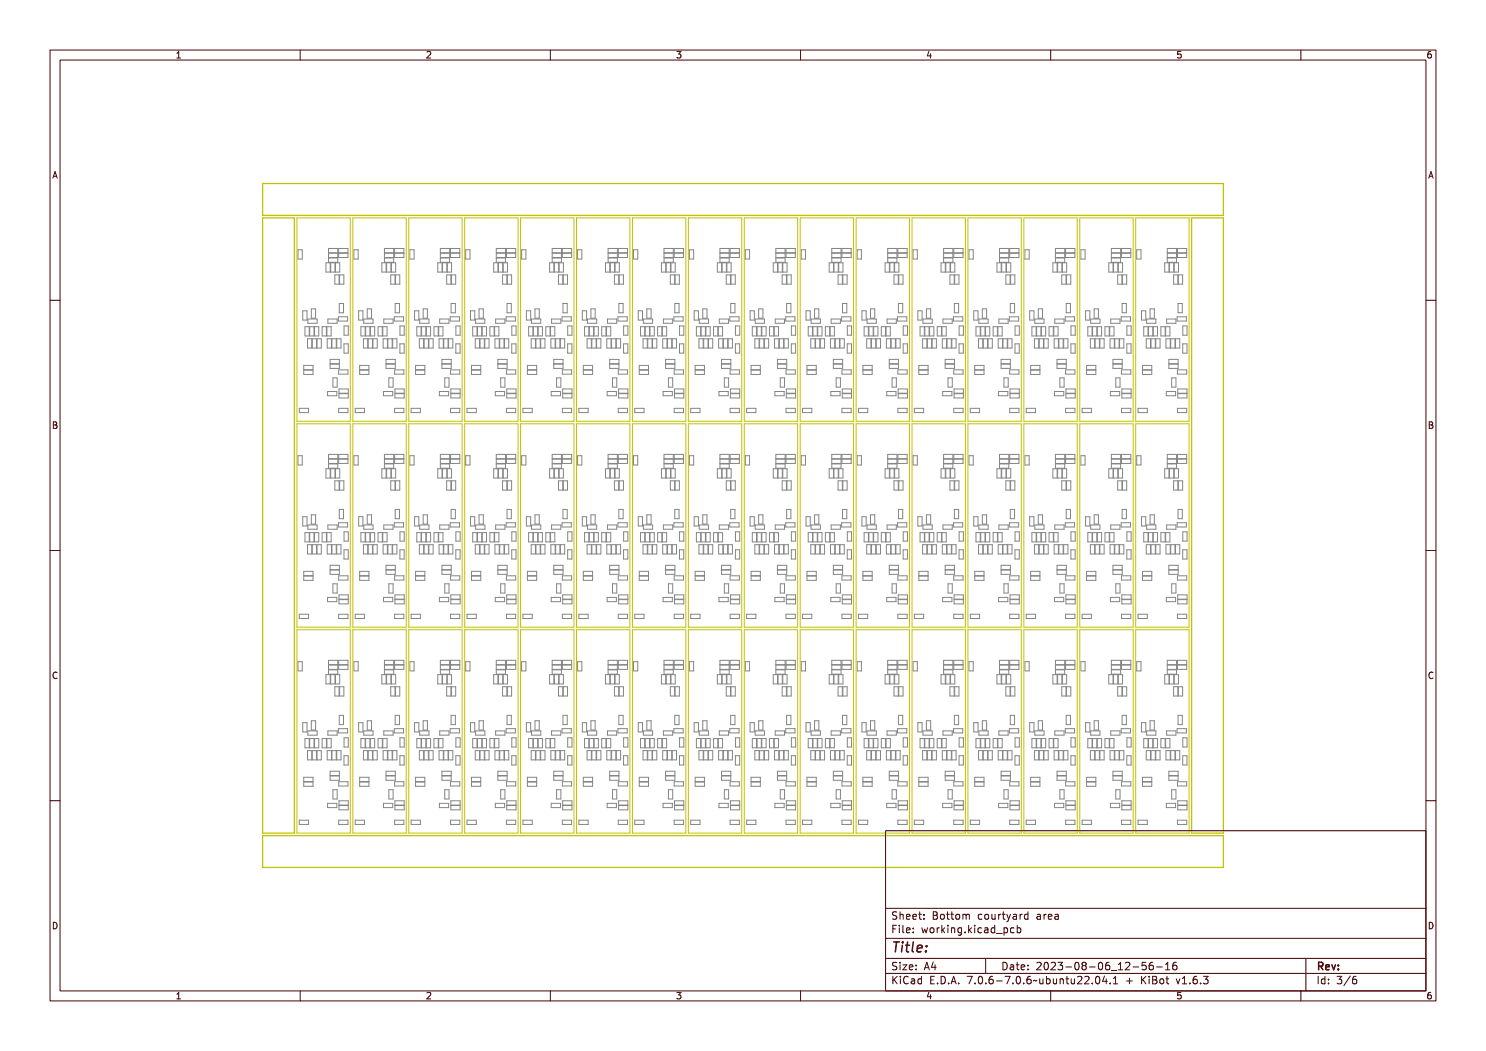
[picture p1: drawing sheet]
<svg xmlns="http://www.w3.org/2000/svg" width="297mm" height="210mm" viewBox="0 0 297 210" stroke-linecap="round" stroke-linejoin="round" font-family="sans-serif">
<defs><g id="words">
<text font-size="2.7" fill="#480000" x="178" y="190.3">Title:</text>
<g font-size="2" fill="#480000">
<text x="178" y="183.7">Sheet: Bottom courtyard area</text>
<text x="178" y="186.5">File: working.kicad_pcb</text>
<text x="178" y="193.9">Size: A4</text>
<text x="178" y="196.6">KiCad E.D.A. 7.0.6-7.0.6~ubuntu22.04.1 + KiBot v1.6.3</text>
<text x="200" y="193.9">Date: 2023-08-06_12-56-16</text>
<text x="263" y="196.6">Id: 3/6</text>
<text x="263" y="193.9">Rev:</text>
</g>
<g font-size="1.7" fill="#480000">
<text x="35" y="11.7">1</text>
<text x="85" y="11.7">2</text>
<text x="135" y="11.7">3</text>
<text x="185" y="11.7">4</text>
<text x="235" y="11.7">5</text>
<text x="285" y="11.7">6</text>
<text x="10.5" y="35.7">A</text>
<text x="285.5" y="35.7">A</text>
<text x="10.5" y="85.6">B</text>
<text x="285.5" y="85.6">B</text>
<text x="10.5" y="135.7">C</text>
<text x="285.5" y="135.7">C</text>
<text x="10.5" y="185.6">D</text>
<text x="285.5" y="185.6">D</text>
<text x="35" y="199.7">1</text>
<text x="85" y="199.7">2</text>
<text x="135" y="199.7">3</text>
<text x="185" y="199.7">4</text>
<text x="235" y="199.7">5</text>
<text x="285" y="199.7">6</text>
</g>
</g></defs>
<g fill="none" stroke="#848484" stroke-width=".2">
<path d="M59.6 49.9h.8v1.9h-.8zM65.1 52.5h.9v1.9h-.9zM65.7 49.6h1.8v.9h-1.8zM65.7 50.6h1.8v.9h-1.8zM65.7 51.6h1.8v.8h-1.8zM66.1 52.5h.8v1.9h-.8zM66.9 54.9h.9v1.9h-.9zM67 52.5h.9v1.9h-.9zM67.7 50.6h1.8v.9h-1.8zM67.7 49.6h1.8v.9h-1.8zM67.9 54.9h.8v1.9h-.8zM70.7 49.9h.9v1.9h-.9z"/>
<path d="M76.3 52.5h.9v1.9h-.9zM76.8 50.6h1.9v.9h-1.9zM76.8 49.6h1.9v.9h-1.9zM76.8 51.6h1.9v.8h-1.9zM77.3 52.5h.8v1.9h-.8zM78.1 54.9h.9v1.9h-.9zM78.2 52.5h.9v1.9h-.9zM78.9 50.6h1.8v.9h-1.8zM78.9 49.6h1.8v.9h-1.8zM79 54.9h.9v1.9h-.9zM81.9 49.9h.9v1.9h-.9zM87.5 52.5h.8v1.9h-.8z"/>
<path d="M88 50.6h1.9v.9h-1.9zM88 49.6h1.9v.9h-1.9zM88 51.6h1.9v.8h-1.9zM88.4 52.5h.9v1.9h-.9zM89.3 54.9h.8v1.9h-.8zM89.4 52.5h.9v1.9h-.9zM90 50.6h1.9v.9h-1.9zM90 49.6h1.9v.9h-1.9zM90.2 54.9h.9v1.9h-.9zM93.1 49.9h.8v1.9h-.8zM98.7 52.5h.8v1.9h-.8zM99.2 50.6h1.8v.9h-1.8z"/>
<path d="M99.2 49.6h1.8v.9h-1.8zM99.2 51.6h1.8v.8h-1.8zM99.6 52.5h.9v1.9h-.9zM100.4 54.9h.9v1.9h-.9zM100.6 52.5h.8v1.9h-.8zM101.2 49.6h1.9v.9h-1.9zM101.2 50.6h1.9v.9h-1.9zM101.4 54.9h.9v1.9h-.9zM104.3 49.9h.8v1.9h-.8zM109.8 52.5h.9v1.9h-.9zM110.4 50.6h1.8v.9h-1.8zM110.4 49.6h1.8v.9h-1.8z"/>
<path d="M110.4 51.6h1.8v.8h-1.8zM110.8 52.5h.9v1.9h-.9zM111.6 54.9h.9v1.9h-.9zM111.8 52.5h.8v1.9h-.8zM112.4 50.6h1.8v.9h-1.8zM112.4 49.6h1.8v.9h-1.8zM112.6 54.9h.8v1.9h-.8zM115.4 49.9h.9v1.9h-.9zM121 52.5h.9v1.9h-.9zM121.5 50.6h1.9v.9h-1.9zM121.5 49.6h1.9v.9h-1.9zM121.5 51.6h1.9v.8h-1.9z"/>
<path d="M122 52.5h.8v1.9h-.8zM122.8 54.9h.9v1.9h-.9zM122.9 52.5h.9v1.9h-.9zM123.6 50.6h1.8v.9h-1.8zM123.6 49.6h1.8v.9h-1.8zM123.8 54.9h.8v1.9h-.8zM126.6 49.9h.9v1.9h-.9zM132.2 52.5h.9v1.9h-.9zM132.7 50.6h1.9v.9h-1.9zM132.7 49.6h1.9v.9h-1.9zM132.7 51.6h1.9v.8h-1.9zM133.2 52.5h.8v1.9h-.8z"/>
<path d="M134 54.9h.8v1.9h-.8zM134.1 52.5h.9v1.9h-.9zM134.7 50.6h1.9v.9h-1.9zM134.7 49.6h1.9v.9h-1.9zM134.9 54.9h.9v1.9h-.9zM137.8 49.9h.8v1.9h-.8zM143.4 52.5h.8v1.9h-.8zM143.9 50.6h1.8v.9h-1.8zM143.9 49.6h1.8v.9h-1.8zM143.9 51.6h1.8v.8h-1.8zM144.3 52.5h.9v1.9h-.9zM145.2 54.9h.8v1.9h-.8z"/>
<path d="M145.3 52.5h.8v1.9h-.8zM145.9 50.6h1.9v.9h-1.9zM145.9 49.6h1.9v.9h-1.9zM146.1 54.9h.9v1.9h-.9zM149 49.9h.8v1.9h-.8zM154.6 52.5h.8v1.9h-.8zM155.1 50.6h1.8v.9h-1.8zM155.1 49.6h1.8v.9h-1.8zM155.1 51.6h1.8v.8h-1.8zM155.5 52.5h.9v1.9h-.9zM156.3 54.9h.9v1.9h-.9zM156.5 52.5h.8v1.9h-.8z"/>
<path d="M157.1 50.6h1.9v.9h-1.9zM157.1 49.6h1.9v.9h-1.9zM157.3 54.9h.8v1.9h-.8zM160.1 49.9h.9v1.9h-.9zM165.7 52.5h.9v1.9h-.9zM166.2 50.6h1.9v.9h-1.9zM166.2 49.6h1.9v.9h-1.9zM166.2 51.6h1.9v.8h-1.9zM166.7 52.5h.8v1.9h-.8zM167.5 54.9h.9v1.9h-.9zM167.6 52.5h.9v1.9h-.9zM168.3 50.6h1.8v.9h-1.8z"/>
<path d="M168.3 49.6h1.8v.9h-1.8zM168.5 54.9h.8v1.9h-.8zM171.3 49.9h.9v1.9h-.9zM176.9 52.5h.9v1.9h-.9zM177.4 49.6h1.9v.9h-1.9zM177.4 50.6h1.9v.9h-1.9zM177.4 51.6h1.9v.8h-1.9zM177.9 52.5h.8v1.9h-.8zM178.7 54.9h.8v1.9h-.8zM178.8 52.5h.9v1.9h-.9zM179.5 50.6h1.8v.9h-1.8zM179.5 49.6h1.8v.9h-1.8z"/>
<path d="M179.6 54.9h.9v1.9h-.9zM182.5 49.9h.8v1.9h-.8zM188.1 52.5h.8v1.9h-.8zM188.6 49.6h1.8v.9h-1.8zM188.6 50.6h1.8v.9h-1.8zM188.6 51.6h1.8v.8h-1.8zM189 52.5h.9v1.9h-.9zM189.9 54.9h.8v1.9h-.8zM190 52.5h.8v1.9h-.8zM190.6 49.6h1.9v.9h-1.9zM190.6 50.6h1.9v.9h-1.9zM190.8 54.9h.9v1.9h-.9z"/>
<path d="M193.7 49.9h.8v1.9h-.8zM199.3 52.5h.8v1.9h-.8zM199.8 50.6h1.8v.9h-1.8zM199.8 49.6h1.8v.9h-1.8zM199.8 51.6h1.8v.8h-1.8zM200.2 52.5h.9v1.9h-.9zM201 54.9h.9v1.9h-.9zM201.2 52.5h.8v1.9h-.8zM201.8 50.6h1.9v.9h-1.9zM201.8 49.6h1.9v.9h-1.9zM202 54.9h.8v1.9h-.8zM204.8 49.9h.9v1.9h-.9z"/>
<path d="M210.4 52.5h.9v1.9h-.9zM210.9 49.6h1.9v.9h-1.9zM210.9 50.6h1.9v.9h-1.9zM210.9 51.6h1.9v.8h-1.9zM211.4 52.5h.8v1.9h-.8zM212.2 54.9h.9v1.9h-.9zM212.3 52.5h.9v1.9h-.9zM213 50.6h1.8v.9h-1.8zM213 49.6h1.8v.9h-1.8zM213.2 54.9h.8v1.9h-.8zM216 49.9h.9v1.9h-.9zM221.6 52.5h.9v1.9h-.9z"/>
<path d="M222.1 49.6h1.9v.9h-1.9zM222.1 50.6h1.9v.9h-1.9zM222.1 51.6h1.9v.8h-1.9zM222.6 52.5h.8v1.9h-.8zM223.4 54.9h.8v1.9h-.8zM223.5 52.5h.9v1.9h-.9zM224.2 50.6h1.8v.9h-1.8zM224.2 49.6h1.8v.9h-1.8zM224.3 54.9h.9v1.9h-.9zM227.2 49.9h.8v1.9h-.8zM232.8 52.5h.8v1.9h-.8zM233.3 50.6h1.9v.9h-1.9z"/>
<path d="M233.3 49.6h1.9v.9h-1.9zM233.3 51.6h1.9v.8h-1.9zM233.7 52.5h.9v1.9h-.9zM234.6 54.9h.8v1.9h-.8zM234.7 52.5h.8v1.9h-.8zM235.3 50.6h1.9v.9h-1.9zM235.3 49.6h1.9v.9h-1.9zM235.5 54.9h.9v1.9h-.9zM60.5 62.1h.9v1.9h-.9zM60.7 73h1.9v.9h-1.9zM60.7 74h1.9v.8h-1.9zM61 65.3h.8v1.8h-.8z"/>
<path d="M61.5 67.7h.8v1.8h-.8zM61.5 63.7h1.9v.9h-1.9zM61.9 65.3h.9v1.8h-.9zM62.2 61.7h.9v1.9h-.9zM62.4 67.7h.9v1.8h-.9zM62.9 65.3h.8v1.8h-.8zM63.4 67.7h.8v1.8h-.8zM64.4 65.3h.8v1.8h-.8zM65.3 65.3h.9v1.8h-.9zM65.4 67.7h.9v1.8h-.9zM65.5 78.2h1.8v.9h-1.8zM65.5 63.7h1.9v.9h-1.9z"/>
<path d="M66 71.8h1.8v.9h-1.8zM66 72.8h1.8v.8h-1.8zM66.3 67.7h.9v1.8h-.9zM66.5 75.5h.9v1.9h-.9zM67.3 67.7h.9v1.8h-.9zM67.6 63.3h1.9v.9h-1.9zM67.7 73.9h1.8v.9h-1.8zM67.8 78.7h1.8v.8h-1.8zM67.8 77.7h1.8v.9h-1.8zM67.8 60.6h.9v1.9h-.9zM68.8 68.7h.8v1.9h-.8zM68.8 65.1h.8v1.9h-.8z"/>
<path d="M71.7 62.1h.8v1.9h-.8zM71.9 73h1.8v.9h-1.8zM71.9 74h1.8v.8h-1.8zM72.1 65.3h.9v1.8h-.9zM72.6 67.7h.9v1.8h-.9zM72.7 63.7h1.9v.9h-1.9zM73.1 65.3h.8v1.8h-.8zM73.4 61.7h.9v1.9h-.9zM73.6 67.7h.8v1.8h-.8zM74 65.3h.9v1.8h-.9zM74.5 67.7h.9v1.8h-.9zM75.6 65.3h.8v1.8h-.8z"/>
<path d="M76.5 65.3h.9v1.8h-.9zM76.6 67.7h.8v1.8h-.8zM76.6 78.2h1.9v.9h-1.9zM76.7 63.7h1.9v.9h-1.9zM77.2 71.8h1.8v.9h-1.8zM77.2 72.8h1.8v.8h-1.8zM77.5 67.7h.9v1.8h-.9zM77.7 75.5h.9v1.9h-.9zM78.5 67.7h.8v1.8h-.8zM78.8 63.3h1.9v.9h-1.9zM78.9 73.9h1.8v.9h-1.8zM78.9 78.7h1.9v.8h-1.9z"/>
<path d="M78.9 77.7h1.9v.9h-1.9zM79 60.6h.8v1.9h-.8zM79.9 68.7h.9v1.9h-.9zM79.9 65.1h.9v1.9h-.9zM82.9 62.1h.8v1.9h-.8zM83.1 73h1.8v.9h-1.8zM83.1 74h1.8v.8h-1.8zM83.3 65.3h.9v1.8h-.9zM83.8 67.7h.9v1.8h-.9zM83.9 63.7h1.8v.9h-1.8zM84.3 65.3h.8v1.8h-.8zM84.6 61.7h.8v1.9h-.8z"/>
<path d="M84.8 67.7h.8v1.8h-.8zM85.2 65.3h.9v1.8h-.9zM85.7 67.7h.9v1.8h-.9zM86.7 65.3h.9v1.8h-.9zM87.7 65.3h.8v1.8h-.8zM87.7 67.7h.9v1.8h-.9zM87.8 78.2h1.9v.9h-1.9zM87.9 63.7h1.8v.9h-1.8zM88.3 71.8h1.9v.9h-1.9zM88.3 72.8h1.9v.8h-1.9zM88.7 67.7h.9v1.8h-.9zM88.9 75.5h.8v1.9h-.8z"/>
<path d="M89.7 67.7h.8v1.8h-.8zM90 63.3h1.8v.9h-1.8zM90 73.9h1.9v.9h-1.9zM90.1 78.7h1.9v.8h-1.9zM90.1 77.7h1.9v.9h-1.9zM90.2 60.6h.8v1.9h-.8zM91.1 68.7h.9v1.9h-.9zM91.1 65.1h.9v1.9h-.9zM94 62.1h.9v1.9h-.9zM94.2 73h1.9v.9h-1.9zM94.2 74h1.9v.8h-1.9zM94.5 65.3h.8v1.8h-.8z"/>
<path d="M95 67.7h.8v1.8h-.8zM95.1 63.7h1.8v.9h-1.8zM95.4 65.3h.9v1.8h-.9zM95.8 61.7h.8v1.9h-.8zM95.9 67.7h.9v1.8h-.9zM96.4 65.3h.8v1.8h-.8zM96.9 67.7h.8v1.8h-.8zM97.9 65.3h.9v1.8h-.9zM98.9 65.3h.8v1.8h-.8zM98.9 67.7h.9v1.8h-.9zM99 78.2h1.9v.9h-1.9zM99.1 63.7h1.8v.9h-1.8z"/>
<path d="M99.5 71.8h1.9v.9h-1.9zM99.5 72.8h1.9v.8h-1.9zM99.9 67.7h.8v1.8h-.8zM100.1 75.5h.8v1.9h-.8zM100.8 67.7h.9v1.8h-.9zM101.2 63.3h1.8v.9h-1.8zM101.2 73.9h1.9v.9h-1.9zM101.3 78.7h1.8v.8h-1.8zM101.3 77.7h1.8v.9h-1.8zM101.3 60.6h.9v1.9h-.9zM102.3 68.7h.8v1.9h-.8zM102.3 65.1h.8v1.9h-.8z"/>
<path d="M105.2 62.1h.9v1.9h-.9zM105.4 73h1.9v.9h-1.9zM105.4 74h1.9v.8h-1.9zM105.7 65.3h.8v1.8h-.8zM106.2 67.7h.8v1.8h-.8zM106.2 63.7h1.9v.9h-1.9zM106.6 65.3h.9v1.8h-.9zM106.9 61.7h.9v1.9h-.9zM107.1 67.7h.9v1.8h-.9zM107.6 65.3h.8v1.8h-.8zM108.1 67.7h.8v1.8h-.8zM109.1 65.3h.8v1.8h-.8z"/>
<path d="M110 65.3h.9v1.8h-.9zM110.1 67.7h.9v1.8h-.9zM110.2 78.2h1.8v.9h-1.8zM110.2 63.7h1.9v.9h-1.9zM110.7 71.8h1.8v.9h-1.8zM110.7 72.8h1.8v.8h-1.8zM111.1 67.7h.8v1.8h-.8zM111.2 75.5h.9v1.9h-.9zM112 67.7h.9v1.8h-.9zM112.3 63.3h1.9v.9h-1.9zM112.4 73.9h1.8v.9h-1.8zM112.5 77.7h1.8v.9h-1.8z"/>
<path d="M112.5 78.7h1.8v.8h-1.8zM112.5 60.6h.9v1.9h-.9zM113.5 68.7h.8v1.9h-.8zM113.5 65.1h.8v1.9h-.8zM116.4 62.1h.8v1.9h-.8zM116.6 73h1.8v.9h-1.8zM116.6 74h1.8v.8h-1.8zM116.8 65.3h.9v1.8h-.9zM117.3 67.7h.9v1.8h-.9zM117.4 63.7h1.9v.9h-1.9zM117.8 65.3h.8v1.8h-.8zM118.1 61.7h.9v1.9h-.9z"/>
<path d="M118.3 67.7h.8v1.8h-.8zM118.7 65.3h.9v1.8h-.9zM119.2 67.7h.9v1.8h-.9zM120.3 65.3h.8v1.8h-.8zM121.2 65.3h.9v1.8h-.9zM121.3 67.7h.8v1.8h-.8zM121.3 78.2h1.9v.9h-1.9zM121.4 63.7h1.9v.9h-1.9zM121.9 71.8h1.8v.9h-1.8zM121.9 72.8h1.8v.8h-1.8zM122.2 67.7h.9v1.8h-.9zM122.4 75.5h.9v1.9h-.9z"/>
<path d="M123.2 67.7h.8v1.8h-.8zM123.5 63.3h1.9v.9h-1.9zM123.6 73.9h1.8v.9h-1.8zM123.6 77.7h1.9v.9h-1.9zM123.6 78.7h1.9v.8h-1.9zM123.7 60.6h.8v1.9h-.8zM124.6 68.7h.9v1.9h-.9zM124.6 65.1h.9v1.9h-.9zM127.6 62.1h.8v1.9h-.8zM127.8 73h1.8v.9h-1.8zM127.8 74h1.8v.8h-1.8zM128 65.3h.9v1.8h-.9z"/>
<path d="M128.5 67.7h.9v1.8h-.9zM128.6 63.7h1.8v.9h-1.8zM129 65.3h.8v1.8h-.8zM129.3 61.7h.8v1.9h-.8zM129.5 67.7h.8v1.8h-.8zM129.9 65.3h.9v1.8h-.9zM130.4 67.7h.9v1.8h-.9zM131.4 65.3h.9v1.8h-.9zM132.4 65.3h.8v1.8h-.8zM132.5 67.7h.8v1.8h-.8zM132.5 78.2h1.9v.9h-1.9zM132.6 63.7h1.8v.9h-1.8z"/>
<path d="M133 71.8h1.9v.9h-1.9zM133 72.8h1.9v.8h-1.9zM133.4 67.7h.9v1.8h-.9zM133.6 75.5h.8v1.9h-.8zM134.4 67.7h.8v1.8h-.8zM134.7 63.3h1.8v.9h-1.8zM134.7 73.9h1.9v.9h-1.9zM134.8 77.7h1.9v.9h-1.9zM134.8 78.7h1.9v.8h-1.9zM134.9 60.6h.8v1.9h-.8zM135.8 68.7h.9v1.9h-.9zM135.8 65.1h.9v1.9h-.9z"/>
<path d="M138.7 62.1h.9v1.9h-.9zM138.9 73h1.9v.9h-1.9zM138.9 74h1.9v.8h-1.9zM139.2 65.3h.8v1.8h-.8zM139.7 67.7h.8v1.8h-.8zM139.8 63.7h1.8v.9h-1.8zM140.1 65.3h.9v1.8h-.9zM140.5 61.7h.8v1.9h-.8zM140.6 67.7h.9v1.8h-.9zM141.1 65.3h.8v1.8h-.8zM141.6 67.7h.9v1.8h-.9zM142.6 65.3h.9v1.8h-.9z"/>
<path d="M143.6 65.3h.8v1.8h-.8zM143.6 67.7h.9v1.8h-.9zM143.7 78.2h1.9v.9h-1.9zM143.8 63.7h1.8v.9h-1.8zM144.2 71.8h1.9v.9h-1.9zM144.2 72.8h1.9v.8h-1.9zM144.6 67.7h.8v1.8h-.8zM144.8 75.5h.8v1.9h-.8zM145.5 67.7h.9v1.8h-.9zM145.9 63.3h1.8v.9h-1.8zM145.9 73.9h1.9v.9h-1.9zM146 78.7h1.8v.8h-1.8z"/>
<path d="M146 77.7h1.8v.9h-1.8zM146 60.6h.9v1.9h-.9zM147 68.7h.8v1.9h-.8zM147 65.1h.8v1.9h-.8zM149.9 62.1h.9v1.9h-.9zM150.1 73h1.9v.9h-1.9zM150.1 74h1.9v.8h-1.9zM150.4 65.3h.8v1.8h-.8zM150.9 67.7h.8v1.8h-.8zM150.9 63.7h1.9v.9h-1.9zM151.3 65.3h.9v1.8h-.9zM151.6 61.7h.9v1.9h-.9z"/>
<path d="M151.8 67.7h.9v1.8h-.9zM152.3 65.3h.8v1.8h-.8zM152.8 67.7h.8v1.8h-.8zM153.8 65.3h.8v1.8h-.8zM154.7 65.3h.9v1.8h-.9zM154.8 67.7h.9v1.8h-.9zM154.9 78.2h1.8v.9h-1.8zM154.9 63.7h1.9v.9h-1.9zM155.4 71.8h1.8v.9h-1.8zM155.4 72.8h1.8v.8h-1.8zM155.8 67.7h.8v1.8h-.8zM155.9 75.5h.9v1.9h-.9z"/>
<path d="M156.7 67.7h.9v1.8h-.9zM157 63.3h1.9v.9h-1.9zM157.1 73.9h1.9v.9h-1.9zM157.2 77.7h1.8v.9h-1.8zM157.2 78.7h1.8v.8h-1.8zM157.2 60.6h.9v1.9h-.9zM158.2 68.7h.8v1.9h-.8zM158.2 65.1h.8v1.9h-.8zM161.1 62.1h.8v1.9h-.8zM161.3 73h1.8v.9h-1.8zM161.3 74h1.8v.8h-1.8zM161.5 65.3h.9v1.8h-.9z"/>
<path d="M162 67.7h.9v1.8h-.9zM162.1 63.7h1.9v.9h-1.9zM162.5 65.3h.8v1.8h-.8zM162.8 61.7h.9v1.9h-.9zM163 67.7h.9v1.8h-.9zM163.4 65.3h.9v1.8h-.9zM163.9 67.7h.9v1.8h-.9zM165 65.3h.8v1.8h-.8zM165.9 65.3h.9v1.8h-.9zM166 67.7h.8v1.8h-.8zM166.1 78.2h1.8v.9h-1.8zM166.1 63.7h1.9v.9h-1.9z"/>
<path d="M166.6 71.8h1.8v.9h-1.8zM166.6 72.8h1.8v.8h-1.8zM166.9 67.7h.9v1.8h-.9zM167.1 75.5h.9v1.9h-.9zM167.9 67.7h.8v1.8h-.8zM168.2 63.3h1.9v.9h-1.9zM168.3 73.9h1.8v.9h-1.8zM168.3 78.7h1.9v.8h-1.9zM168.3 77.7h1.9v.9h-1.9zM168.4 60.6h.8v1.9h-.8zM169.3 68.7h.9v1.9h-.9zM169.3 65.1h.9v1.9h-.9z"/>
<path d="M172.3 62.1h.8v1.9h-.8zM172.5 73h1.8v.9h-1.8zM172.5 74h1.8v.8h-1.8zM172.7 65.3h.9v1.8h-.9zM173.2 67.7h.9v1.8h-.9zM173.3 63.7h1.8v.9h-1.8zM173.7 65.3h.8v1.8h-.8zM174 61.7h.8v1.9h-.8zM174.2 67.7h.8v1.8h-.8zM174.6 65.3h.9v1.8h-.9zM175.1 67.7h.9v1.8h-.9zM176.1 65.3h.9v1.8h-.9z"/>
<path d="M177.1 65.3h.8v1.8h-.8zM177.2 67.7h.8v1.8h-.8zM177.2 78.2h1.9v.9h-1.9zM177.3 63.7h1.8v.9h-1.8zM177.7 71.8h1.9v.9h-1.9zM177.7 72.8h1.9v.8h-1.9zM178.1 67.7h.9v1.8h-.9zM178.3 75.5h.9v1.9h-.9zM179.1 67.7h.8v1.8h-.8zM179.4 63.3h1.8v.9h-1.8zM179.5 73.9h1.8v.9h-1.8zM179.5 77.7h1.9v.9h-1.9z"/>
<path d="M179.5 78.7h1.9v.8h-1.9zM179.6 60.6h.8v1.9h-.8zM180.5 68.7h.9v1.9h-.9zM180.5 65.1h.9v1.9h-.9zM183.4 62.1h.9v1.9h-.9zM183.6 73h1.9v.9h-1.9zM183.6 74h1.9v.8h-1.9zM183.9 65.3h.8v1.8h-.8zM184.4 67.7h.8v1.8h-.8zM184.5 63.7h1.8v.9h-1.8zM184.8 65.3h.9v1.8h-.9zM185.2 61.7h.8v1.9h-.8z"/>
<path d="M185.3 67.7h.9v1.8h-.9zM185.8 65.3h.8v1.8h-.8zM186.3 67.7h.9v1.8h-.9zM187.3 65.3h.9v1.8h-.9zM188.3 65.3h.8v1.8h-.8zM188.3 67.7h.9v1.8h-.9zM188.4 78.2h1.9v.9h-1.9zM188.5 63.7h1.8v.9h-1.8zM188.9 71.8h1.9v.9h-1.9zM188.9 72.8h1.9v.8h-1.9zM189.3 67.7h.8v1.8h-.8zM189.5 75.5h.8v1.9h-.8z"/>
<path d="M190.2 67.7h.9v1.8h-.9zM190.6 63.3h1.8v.9h-1.8zM190.6 73.9h1.9v.9h-1.9zM190.7 78.7h1.8v.8h-1.8zM190.7 77.7h1.8v.9h-1.8zM190.7 60.6h.9v1.9h-.9zM191.7 68.7h.8v1.9h-.8zM191.7 65.1h.9v1.9h-.9zM194.6 62.1h.9v1.9h-.9zM194.8 73h1.9v.9h-1.9zM194.8 74h1.9v.8h-1.9zM195.1 65.3h.8v1.8h-.8z"/>
<path d="M195.6 67.7h.8v1.8h-.8zM195.6 63.7h1.9v.9h-1.9zM196 65.3h.9v1.8h-.9zM196.3 61.7h.9v1.9h-.9zM196.5 67.7h.9v1.8h-.9zM197 65.3h.8v1.8h-.8zM197.5 67.7h.8v1.8h-.8zM198.5 65.3h.8v1.8h-.8zM199.4 65.3h.9v1.8h-.9zM199.5 67.7h.9v1.8h-.9zM199.6 78.2h1.8v.9h-1.8zM199.6 63.7h1.9v.9h-1.9z"/>
<path d="M200.1 71.8h1.8v.9h-1.8zM200.1 72.8h1.8v.8h-1.8zM200.5 67.7h.8v1.8h-.8zM200.7 75.5h.8v1.9h-.8zM201.4 67.7h.9v1.8h-.9zM201.7 63.3h1.9v.9h-1.9zM201.8 73.9h1.9v.9h-1.9zM201.9 78.7h1.8v.8h-1.8zM201.9 77.7h1.8v.9h-1.8zM201.9 60.6h.9v1.9h-.9zM202.9 68.7h.8v1.9h-.8zM202.9 65.1h.8v1.9h-.8z"/>
<path d="M205.8 62.1h.8v1.9h-.8zM206 73h1.8v.9h-1.8zM206 74h1.8v.8h-1.8zM206.2 65.3h.9v1.8h-.9zM206.7 67.7h.9v1.8h-.9zM206.8 63.7h1.9v.9h-1.9zM207.2 65.3h.8v1.8h-.8zM207.5 61.7h.9v1.9h-.9zM207.7 67.7h.9v1.8h-.9zM208.1 65.3h.9v1.8h-.9zM208.7 67.7h.8v1.8h-.8zM209.7 65.3h.8v1.8h-.8z"/>
<path d="M210.6 65.3h.9v1.8h-.9zM210.7 67.7h.8v1.8h-.8zM210.8 78.2h1.8v.9h-1.8zM210.8 63.7h1.9v.9h-1.9zM211.3 71.8h1.8v.9h-1.8zM211.3 72.8h1.8v.8h-1.8zM211.6 67.7h.9v1.8h-.9zM211.8 75.5h.9v1.9h-.9zM212.6 67.7h.8v1.8h-.8zM212.9 63.3h1.9v.9h-1.9zM213 73.9h1.8v.9h-1.8zM213 77.7h1.9v.9h-1.9z"/>
<path d="M213 78.7h1.9v.8h-1.9zM213.1 60.6h.9v1.9h-.9zM214 68.7h.9v1.9h-.9zM214.1 65.1h.8v1.9h-.8zM217 62.1h.8v1.9h-.8zM217.2 73h1.8v.9h-1.8zM217.2 74h1.8v.8h-1.8zM217.4 65.3h.9v1.8h-.9zM217.9 67.7h.9v1.8h-.9zM218 63.7h1.8v.9h-1.8zM218.4 65.3h.8v1.8h-.8zM218.7 61.7h.8v1.9h-.8z"/>
<path d="M218.9 67.7h.8v1.8h-.8zM219.3 65.3h.9v1.8h-.9zM219.8 67.7h.9v1.8h-.9zM220.8 65.3h.9v1.8h-.9zM221.8 65.3h.9v1.8h-.9zM221.9 67.7h.8v1.8h-.8zM221.9 78.2h1.9v.9h-1.9zM222 63.7h1.8v.9h-1.8zM222.4 71.8h1.9v.9h-1.9zM222.4 72.8h1.9v.8h-1.9zM222.8 67.7h.9v1.8h-.9zM223 75.5h.9v1.9h-.9z"/>
<path d="M223.8 67.7h.8v1.8h-.8zM224.1 63.3h1.8v.9h-1.8zM224.2 73.9h1.8v.9h-1.8zM224.2 78.7h1.9v.8h-1.9zM224.2 77.7h1.9v.9h-1.9zM224.3 60.6h.8v1.9h-.8zM225.2 68.7h.9v1.9h-.9zM225.2 65.1h.9v1.9h-.9zM228.1 62.1h.9v1.9h-.9zM228.3 73h1.9v.9h-1.9zM228.3 74h1.9v.8h-1.9zM228.6 65.3h.8v1.8h-.8z"/>
<path d="M229.1 67.7h.9v1.8h-.9zM229.2 63.7h1.8v.9h-1.8zM229.5 65.3h.9v1.8h-.9zM229.9 61.7h.8v1.9h-.8zM230.1 67.7h.8v1.8h-.8zM230.5 65.3h.9v1.8h-.9zM231 67.7h.9v1.8h-.9zM232 65.3h.9v1.8h-.9zM233 65.3h.8v1.8h-.8zM233 67.7h.9v1.8h-.9zM233.1 78.2h1.9v.9h-1.9zM233.2 63.7h1.8v.9h-1.8z"/>
<path d="M233.6 71.8h1.9v.9h-1.9zM233.6 72.8h1.9v.8h-1.9zM234 67.7h.8v1.8h-.8zM234.2 75.5h.8v1.9h-.8zM234.9 67.7h.9v1.8h-.9zM235.3 63.3h1.8v.9h-1.8zM235.3 73.9h1.9v.9h-1.9zM235.4 78.7h1.8v.8h-1.8zM235.4 77.7h1.8v.9h-1.8zM235.5 60.6h.8v1.9h-.8zM236.4 68.7h.8v1.9h-.8zM236.4 65.1h.9v1.9h-.9z"/>
<path d="M59.6 91.1h.8v1.8h-.8zM59.8 81.6h1.9v.8h-1.9zM65.1 93.7h.9v1.8h-.9zM65.7 91.7h1.8v.9h-1.8zM65.7 90.8h1.8v.9h-1.8zM65.7 92.7h1.8v.9h-1.8zM66.1 93.7h.8v1.8h-.8zM66.9 96.1h.9v1.8h-.9zM67 93.7h.9v1.8h-.9zM67.7 91.7h1.8v.9h-1.8zM67.7 81.6h1.8v.8h-1.8zM67.7 90.8h1.8v.9h-1.8z"/>
<path d="M67.9 96.1h.8v1.8h-.8zM70.7 91.1h.9v1.8h-.9zM71 81.6h1.8v.8h-1.8zM76.3 93.7h.9v1.8h-.9zM76.8 91.7h1.9v.9h-1.9zM76.8 90.8h1.9v.9h-1.9zM76.8 92.7h1.9v.9h-1.9zM77.3 93.7h.8v1.8h-.8zM78.1 96.1h.9v1.8h-.9zM78.2 93.7h.9v1.8h-.9zM78.9 91.7h1.8v.9h-1.8zM78.9 81.6h1.8v.8h-1.8z"/>
<path d="M78.9 90.8h1.8v.9h-1.8zM79 96.1h.9v1.8h-.9zM81.9 91.1h.9v1.8h-.9zM82.2 81.6h1.8v.8h-1.8zM87.5 93.7h.8v1.8h-.8zM88 91.7h1.9v.9h-1.9zM88 90.8h1.9v.9h-1.9zM88 92.7h1.9v.9h-1.9zM88.4 93.7h.9v1.8h-.9zM89.3 96.1h.8v1.8h-.8zM89.4 93.7h.9v1.8h-.9zM90 91.7h1.9v.9h-1.9z"/>
<path d="M90 81.6h1.9v.8h-1.9zM90 90.8h1.9v.9h-1.9zM90.2 96.1h.9v1.8h-.9zM93.1 91.1h.8v1.8h-.8zM93.3 81.6h1.9v.8h-1.9zM98.7 93.7h.8v1.8h-.8zM99.2 91.7h1.8v.9h-1.8zM99.2 90.8h1.8v.9h-1.8zM99.2 92.7h1.8v.9h-1.8zM99.6 93.7h.9v1.8h-.9zM100.4 96.1h.9v1.8h-.9zM100.6 93.7h.8v1.8h-.8z"/>
<path d="M101.2 91.7h1.9v.9h-1.9zM101.2 81.6h1.9v.8h-1.9zM101.2 90.8h1.9v.9h-1.9zM101.4 96.1h.9v1.8h-.9zM104.3 91.1h.8v1.8h-.8zM104.5 81.6h1.9v.8h-1.9zM109.8 93.7h.9v1.8h-.9zM110.4 91.7h1.8v.9h-1.8zM110.4 90.8h1.8v.9h-1.8zM110.4 92.7h1.8v.9h-1.8zM110.8 93.7h.9v1.8h-.9zM111.6 96.1h.9v1.8h-.9z"/>
<path d="M111.8 93.7h.8v1.8h-.8zM112.4 91.7h1.8v.9h-1.8zM112.4 81.6h1.8v.8h-1.8zM112.4 90.8h1.8v.9h-1.8zM112.6 96.1h.8v1.8h-.8zM115.4 91.1h.9v1.8h-.9zM115.7 81.6h1.9v.8h-1.9zM121 93.7h.9v1.8h-.9zM121.5 91.7h1.9v.9h-1.9zM121.5 90.8h1.9v.9h-1.9zM121.5 92.7h1.9v.9h-1.9zM122 93.7h.8v1.8h-.8z"/>
<path d="M122.8 96.1h.9v1.8h-.9zM122.9 93.7h.9v1.8h-.9zM123.6 91.7h1.8v.9h-1.8zM123.6 81.6h1.8v.8h-1.8zM123.6 90.8h1.8v.9h-1.8zM123.8 96.1h.8v1.8h-.8zM126.6 91.1h.9v1.8h-.9zM126.9 81.6h1.8v.8h-1.8zM132.2 93.7h.9v1.8h-.9zM132.7 91.7h1.9v.9h-1.9zM132.7 90.8h1.9v.9h-1.9zM132.7 92.7h1.9v.9h-1.9z"/>
<path d="M133.2 93.7h.8v1.8h-.8zM134 96.1h.8v1.8h-.8zM134.1 93.7h.9v1.8h-.9zM134.7 91.7h1.9v.9h-1.9zM134.7 81.6h1.9v.8h-1.9zM134.7 90.8h1.9v.9h-1.9zM134.9 96.1h.9v1.8h-.9zM137.8 91.1h.8v1.8h-.8zM138.1 81.6h1.8v.8h-1.8zM143.4 93.7h.8v1.8h-.8zM143.9 91.7h1.8v.9h-1.8zM143.9 90.8h1.8v.9h-1.8z"/>
<path d="M143.9 92.7h1.8v.9h-1.8zM144.3 93.7h.9v1.8h-.9zM145.2 96.1h.8v1.8h-.8zM145.3 93.7h.8v1.8h-.8zM145.9 91.7h1.9v.9h-1.9zM145.9 81.6h1.9v.8h-1.9zM145.9 90.8h1.9v.9h-1.9zM146.1 96.1h.9v1.8h-.9zM149 91.1h.8v1.8h-.8zM149.2 81.6h1.9v.8h-1.9zM154.6 93.7h.8v1.8h-.8zM155.1 91.7h1.8v.9h-1.8z"/>
<path d="M155.1 90.8h1.8v.9h-1.8zM155.1 92.7h1.8v.9h-1.8zM155.5 93.7h.9v1.8h-.9zM156.3 96.1h.9v1.8h-.9zM156.5 93.7h.8v1.8h-.8zM157.1 91.7h1.9v.9h-1.9zM157.1 81.6h1.9v.8h-1.9zM157.1 90.8h1.9v.9h-1.9zM157.3 96.1h.8v1.8h-.8zM160.1 91.1h.9v1.8h-.9zM160.4 81.6h1.9v.8h-1.9zM165.7 93.7h.9v1.8h-.9z"/>
<path d="M166.2 91.7h1.9v.9h-1.9zM166.2 90.8h1.9v.9h-1.9zM166.2 92.7h1.9v.9h-1.9zM166.7 93.7h.8v1.8h-.8zM167.5 96.1h.9v1.8h-.9zM167.6 93.7h.9v1.8h-.9zM168.3 91.7h1.8v.9h-1.8zM168.3 81.6h1.8v.8h-1.8zM168.3 90.8h1.8v.9h-1.8zM168.5 96.1h.8v1.8h-.8zM171.3 91.1h.9v1.8h-.9zM171.6 81.6h1.8v.8h-1.8z"/>
<path d="M176.9 93.7h.9v1.8h-.9zM177.4 91.7h1.9v.9h-1.9zM177.4 90.8h1.9v.9h-1.9zM177.4 92.7h1.9v.9h-1.9zM177.9 93.7h.8v1.8h-.8zM178.7 96.1h.8v1.8h-.8zM178.8 93.7h.9v1.8h-.9zM179.5 91.7h1.8v.9h-1.8zM179.5 81.6h1.8v.8h-1.8zM179.5 90.8h1.8v.9h-1.8zM179.6 96.1h.9v1.8h-.9zM182.5 91.1h.8v1.8h-.8z"/>
<path d="M182.8 81.6h1.8v.8h-1.8zM188.1 93.7h.8v1.8h-.8zM188.6 91.7h1.8v.9h-1.8zM188.6 90.8h1.8v.9h-1.8zM188.6 92.7h1.8v.9h-1.8zM189 93.7h.9v1.8h-.9zM189.9 96.1h.8v1.8h-.8zM190 93.7h.8v1.8h-.8zM190.6 91.7h1.9v.9h-1.9zM190.6 81.6h1.9v.8h-1.9zM190.6 90.8h1.9v.9h-1.9zM190.8 96.1h.9v1.8h-.9z"/>
<path d="M193.7 91.1h.8v1.8h-.8zM193.9 81.6h1.9v.8h-1.9zM199.3 93.7h.8v1.8h-.8zM199.8 91.7h1.8v.9h-1.8zM199.8 90.8h1.8v.9h-1.8zM199.8 92.7h1.8v.9h-1.8zM200.2 93.7h.9v1.8h-.9zM201 96.1h.9v1.8h-.9zM201.2 93.7h.8v1.8h-.8zM201.8 91.7h1.9v.9h-1.9zM201.8 81.6h1.9v.8h-1.9zM201.8 90.8h1.9v.9h-1.9z"/>
<path d="M202 96.1h.8v1.8h-.8zM204.8 91.1h.9v1.8h-.9zM205.1 81.6h1.9v.8h-1.9zM210.4 93.7h.9v1.8h-.9zM210.9 91.7h1.9v.9h-1.9zM210.9 90.8h1.9v.9h-1.9zM210.9 92.7h1.9v.9h-1.9zM211.4 93.7h.8v1.8h-.8zM212.2 96.1h.9v1.8h-.9zM212.3 93.7h.9v1.8h-.9zM213 91.7h1.8v.9h-1.8zM213 81.6h1.8v.8h-1.8z"/>
<path d="M213 90.8h1.8v.9h-1.8zM213.2 96.1h.8v1.8h-.8zM216 91.1h.9v1.8h-.9zM216.3 81.6h1.8v.8h-1.8zM221.6 93.7h.9v1.8h-.9zM222.1 91.7h1.9v.9h-1.9zM222.1 90.8h1.9v.9h-1.9zM222.1 92.7h1.9v.9h-1.9zM222.6 93.7h.8v1.8h-.8zM223.4 96.1h.8v1.8h-.8zM223.5 93.7h.9v1.8h-.9zM224.2 91.7h1.8v.9h-1.8z"/>
<path d="M224.2 81.6h1.8v.8h-1.8zM224.2 90.8h1.8v.9h-1.8zM224.3 96.1h.9v1.8h-.9zM227.2 91.1h.8v1.8h-.8zM227.5 81.6h1.8v.8h-1.8zM232.8 93.7h.8v1.8h-.8zM233.3 91.7h1.9v.9h-1.9zM233.3 90.8h1.9v.9h-1.9zM233.3 92.7h1.9v.9h-1.9zM233.7 93.7h.9v1.8h-.9zM234.6 96.1h.8v1.8h-.8zM234.7 93.7h.8v1.8h-.8z"/>
<path d="M235.3 91.7h1.9v.9h-1.9zM235.3 81.6h1.9v.8h-1.9zM235.3 90.8h1.9v.9h-1.9zM235.5 96.1h.9v1.8h-.9zM60.5 103.3h.9v1.8h-.9zM60.7 114.2h1.9v.8h-1.9zM60.7 115.1h1.9v.9h-1.9zM61 106.4h.8v1.9h-.8zM61.5 108.8h.8v1.9h-.8zM61.5 104.9h1.9v.8h-1.9zM61.9 106.4h.9v1.9h-.9zM62.2 102.9h.9v1.8h-.9z"/>
<path d="M62.4 108.8h.9v1.9h-.9zM62.9 106.4h.8v1.9h-.8zM63.4 108.8h.8v1.9h-.8zM64.4 106.4h.8v1.9h-.8zM65.3 106.4h.9v1.9h-.9zM65.4 108.8h.9v1.9h-.9zM65.5 119.4h1.8v.8h-1.8zM65.5 104.9h1.9v.8h-1.9zM66 113h1.8v.8h-1.8zM66 113.9h1.8v.9h-1.8zM66.3 108.8h.9v1.9h-.9zM66.5 116.7h.9v1.8h-.9z"/>
<path d="M67.3 108.8h.9v1.9h-.9zM67.6 104.4h1.9v.9h-1.9zM67.7 115.1h1.8v.8h-1.8zM67.8 119.8h1.8v.9h-1.8zM67.8 118.9h1.8v.8h-1.8zM67.8 101.8h.9v1.8h-.9zM68.8 109.9h.8v1.8h-.8zM68.8 106.3h.8v1.8h-.8zM71.7 103.3h.8v1.8h-.8zM71.9 114.2h1.8v.8h-1.8zM71.9 115.1h1.8v.9h-1.8zM72.1 106.4h.9v1.9h-.9z"/>
<path d="M72.6 108.8h.9v1.9h-.9zM72.7 104.9h1.9v.8h-1.9zM73.1 106.4h.8v1.9h-.8zM73.4 102.9h.9v1.8h-.9zM73.6 108.8h.8v1.9h-.8zM74 106.4h.9v1.9h-.9zM74.5 108.8h.9v1.9h-.9zM75.6 106.4h.8v1.9h-.8zM76.5 106.4h.9v1.9h-.9zM76.6 108.8h.8v1.9h-.8zM76.6 119.4h1.9v.8h-1.9zM76.7 104.9h1.9v.8h-1.9z"/>
<path d="M77.2 113h1.8v.8h-1.8zM77.2 113.9h1.8v.9h-1.8zM77.5 108.8h.9v1.9h-.9zM77.7 116.7h.9v1.8h-.9zM78.5 108.8h.8v1.9h-.8zM78.8 104.4h1.9v.9h-1.9zM78.9 115.1h1.8v.8h-1.8zM78.9 119.8h1.9v.9h-1.9zM78.9 118.9h1.9v.8h-1.9zM79 101.8h.8v1.8h-.8zM79.9 109.9h.9v1.8h-.9zM79.9 106.3h.9v1.8h-.9z"/>
<path d="M82.9 103.3h.8v1.8h-.8zM83.1 114.2h1.8v.8h-1.8zM83.1 115.1h1.8v.9h-1.8zM83.3 106.4h.9v1.9h-.9zM83.8 108.8h.9v1.9h-.9zM83.9 104.9h1.8v.8h-1.8zM84.3 106.4h.8v1.9h-.8zM84.6 102.9h.8v1.8h-.8zM84.8 108.8h.8v1.9h-.8zM85.2 106.4h.9v1.9h-.9zM85.7 108.8h.9v1.9h-.9zM86.7 106.4h.9v1.9h-.9z"/>
<path d="M87.7 106.4h.8v1.9h-.8zM87.7 108.8h.9v1.9h-.9zM87.8 119.4h1.9v.8h-1.9zM87.9 104.9h1.8v.8h-1.8zM88.3 113h1.9v.8h-1.9zM88.3 113.9h1.9v.9h-1.9zM88.7 108.8h.9v1.9h-.9zM88.9 116.7h.8v1.8h-.8zM89.7 108.8h.8v1.9h-.8zM90 104.4h1.8v.9h-1.8zM90 115.1h1.9v.8h-1.9zM90.1 119.8h1.9v.9h-1.9z"/>
<path d="M90.1 118.9h1.9v.8h-1.9zM90.2 101.8h.8v1.8h-.8zM91.1 109.9h.9v1.8h-.9zM91.1 106.3h.9v1.8h-.9zM94 103.3h.9v1.8h-.9zM94.2 114.2h1.9v.8h-1.9zM94.2 115.1h1.9v.9h-1.9zM94.5 106.4h.8v1.9h-.8zM95 108.8h.8v1.9h-.8zM95.1 104.9h1.8v.8h-1.8zM95.4 106.4h.9v1.9h-.9zM95.8 102.9h.8v1.8h-.8z"/>
<path d="M95.9 108.8h.9v1.9h-.9zM96.4 106.4h.8v1.9h-.8zM96.9 108.8h.8v1.9h-.8zM97.9 106.4h.9v1.9h-.9zM98.9 106.4h.8v1.9h-.8zM98.9 108.8h.9v1.9h-.9zM99 119.4h1.9v.8h-1.9zM99.1 104.9h1.8v.8h-1.8zM99.5 113h1.9v.8h-1.9zM99.5 113.9h1.9v.9h-1.9zM99.9 108.8h.8v1.9h-.8zM100.1 116.7h.8v1.8h-.8z"/>
<path d="M100.8 108.8h.9v1.9h-.9zM101.2 104.4h1.8v.9h-1.8zM101.2 115.1h1.9v.8h-1.9zM101.3 119.8h1.8v.9h-1.8zM101.3 118.9h1.8v.8h-1.8zM101.3 101.8h.9v1.8h-.9zM102.3 109.9h.8v1.8h-.8zM102.3 106.3h.8v1.8h-.8zM105.2 103.3h.9v1.8h-.9zM105.4 114.2h1.9v.8h-1.9zM105.4 115.1h1.9v.9h-1.9zM105.7 106.4h.8v1.9h-.8z"/>
<path d="M106.2 108.8h.8v1.9h-.8zM106.2 104.9h1.9v.8h-1.9zM106.6 106.4h.9v1.9h-.9zM106.9 102.9h.9v1.8h-.9zM107.1 108.8h.9v1.9h-.9zM107.6 106.4h.8v1.9h-.8zM108.1 108.8h.8v1.9h-.8zM109.1 106.4h.8v1.9h-.8zM110 106.4h.9v1.9h-.9zM110.1 108.8h.9v1.9h-.9zM110.2 119.4h1.8v.8h-1.8zM110.2 104.9h1.9v.8h-1.9z"/>
<path d="M110.7 113h1.8v.8h-1.8zM110.7 113.9h1.8v.9h-1.8zM111.1 108.8h.8v1.9h-.8zM111.2 116.7h.9v1.8h-.9zM112 108.8h.9v1.9h-.9zM112.3 104.4h1.9v.9h-1.9zM112.4 115.1h1.8v.8h-1.8zM112.5 118.9h1.8v.8h-1.8zM112.5 119.8h1.8v.9h-1.8zM112.5 101.8h.9v1.8h-.9zM113.5 109.9h.8v1.8h-.8zM113.5 106.3h.8v1.8h-.8z"/>
<path d="M116.4 103.3h.8v1.8h-.8zM116.6 115.1h1.8v.9h-1.8zM116.6 114.2h1.8v.8h-1.8zM116.8 106.4h.9v1.9h-.9zM117.3 108.8h.9v1.9h-.9zM117.4 104.9h1.9v.8h-1.9zM117.8 106.4h.8v1.9h-.8zM118.1 102.9h.9v1.8h-.9zM118.3 108.8h.8v1.9h-.8zM118.7 106.4h.9v1.9h-.9zM119.2 108.8h.9v1.9h-.9zM120.3 106.4h.8v1.9h-.8z"/>
<path d="M121.2 106.4h.9v1.9h-.9zM121.3 108.8h.8v1.9h-.8zM121.3 119.4h1.9v.8h-1.9zM121.4 104.9h1.9v.8h-1.9zM121.9 113h1.8v.8h-1.8zM121.9 113.9h1.8v.9h-1.8zM122.2 108.8h.9v1.9h-.9zM122.4 116.7h.9v1.8h-.9zM123.2 108.8h.8v1.9h-.8zM123.5 104.4h1.9v.9h-1.9zM123.6 115.1h1.8v.8h-1.8zM123.6 118.9h1.9v.8h-1.9z"/>
<path d="M123.6 119.8h1.9v.9h-1.9zM123.7 101.8h.8v1.8h-.8zM124.6 109.9h.9v1.8h-.9zM124.6 106.3h.9v1.8h-.9zM127.6 103.3h.8v1.8h-.8zM127.8 114.2h1.8v.8h-1.8zM127.8 115.1h1.8v.9h-1.8zM128 106.4h.9v1.9h-.9zM128.5 108.8h.9v1.9h-.9zM128.6 104.9h1.8v.8h-1.8zM129 106.4h.8v1.9h-.8zM129.3 102.9h.8v1.8h-.8z"/>
<path d="M129.5 108.8h.8v1.9h-.8zM129.9 106.4h.9v1.9h-.9zM130.4 108.8h.9v1.9h-.9zM131.4 106.4h.9v1.9h-.9zM132.4 106.4h.8v1.9h-.8zM132.5 108.8h.8v1.9h-.8zM132.5 119.4h1.9v.8h-1.9zM132.6 104.9h1.8v.8h-1.8zM133 113h1.9v.8h-1.9zM133 113.9h1.9v.9h-1.9zM133.4 108.8h.9v1.9h-.9zM133.6 116.7h.8v1.8h-.8z"/>
<path d="M134.4 108.8h.8v1.9h-.8zM134.7 104.4h1.8v.9h-1.8zM134.7 115.1h1.9v.8h-1.9zM134.8 118.9h1.9v.8h-1.9zM134.8 119.8h1.9v.9h-1.9zM134.9 101.8h.8v1.8h-.8zM135.8 109.9h.9v1.8h-.9zM135.8 106.3h.9v1.8h-.9zM138.7 103.3h.9v1.8h-.9zM138.9 114.2h1.9v.8h-1.9zM138.9 115.1h1.9v.9h-1.9zM139.2 106.4h.8v1.9h-.8z"/>
<path d="M139.7 108.8h.8v1.9h-.8zM139.8 104.9h1.8v.8h-1.8zM140.1 106.4h.9v1.9h-.9zM140.5 102.9h.8v1.8h-.8zM140.6 108.8h.9v1.9h-.9zM141.1 106.4h.8v1.9h-.8zM141.6 108.8h.9v1.9h-.9zM142.6 106.4h.9v1.9h-.9zM143.6 106.4h.8v1.9h-.8zM143.6 108.8h.9v1.9h-.9zM143.7 119.4h1.9v.8h-1.9zM143.8 104.9h1.8v.8h-1.8z"/>
<path d="M144.2 113h1.9v.8h-1.9zM144.2 113.9h1.9v.9h-1.9zM144.6 108.8h.8v1.9h-.8zM144.8 116.7h.8v1.8h-.8zM145.5 108.8h.9v1.9h-.9zM145.9 104.4h1.8v.9h-1.8zM145.9 115.1h1.9v.8h-1.9zM146 119.8h1.8v.9h-1.8zM146 118.9h1.8v.8h-1.8zM146 101.8h.9v1.8h-.9zM147 109.9h.8v1.8h-.8zM147 106.3h.8v1.8h-.8z"/>
<path d="M149.9 103.3h.9v1.8h-.9zM150.1 114.2h1.9v.8h-1.9zM150.1 115.1h1.9v.9h-1.9zM150.4 106.4h.8v1.9h-.8zM150.9 108.8h.8v1.9h-.8zM150.9 104.9h1.9v.8h-1.9zM151.3 106.4h.9v1.9h-.9zM151.6 102.9h.9v1.8h-.9zM151.8 108.8h.9v1.9h-.9zM152.3 106.4h.8v1.9h-.8zM152.8 108.8h.8v1.9h-.8zM153.8 106.4h.8v1.9h-.8z"/>
<path d="M154.7 106.4h.9v1.9h-.9zM154.8 108.8h.9v1.9h-.9zM154.9 119.4h1.8v.8h-1.8zM154.9 104.9h1.9v.8h-1.9zM155.4 113h1.8v.8h-1.8zM155.4 113.9h1.8v.9h-1.8zM155.8 108.8h.8v1.9h-.8zM155.9 116.7h.9v1.8h-.9zM156.7 108.8h.9v1.9h-.9zM157 104.4h1.9v.9h-1.9zM157.1 115.1h1.9v.8h-1.9zM157.2 118.9h1.8v.8h-1.8z"/>
<path d="M157.2 119.8h1.8v.9h-1.8zM157.2 101.8h.9v1.8h-.9zM158.2 109.9h.8v1.8h-.8zM158.2 106.3h.8v1.8h-.8zM161.1 103.3h.8v1.8h-.8zM161.3 115.1h1.8v.9h-1.8zM161.3 114.2h1.8v.8h-1.8zM161.5 106.4h.9v1.9h-.9zM162 108.8h.9v1.9h-.9zM162.1 104.9h1.9v.8h-1.9zM162.5 106.4h.8v1.9h-.8zM162.8 102.9h.9v1.8h-.9z"/>
<path d="M163 108.8h.9v1.9h-.9zM163.4 106.4h.9v1.9h-.9zM163.9 108.8h.9v1.9h-.9zM165 106.4h.8v1.9h-.8zM165.9 106.4h.9v1.9h-.9zM166 108.8h.8v1.9h-.8zM166.1 119.4h1.8v.8h-1.8zM166.1 104.9h1.9v.8h-1.9zM166.6 113h1.8v.8h-1.8zM166.6 113.9h1.8v.9h-1.8zM166.9 108.8h.9v1.9h-.9zM167.1 116.7h.9v1.8h-.9z"/>
<path d="M167.9 108.8h.8v1.9h-.8zM168.2 104.4h1.9v.9h-1.9zM168.3 115.1h1.8v.8h-1.8zM168.3 119.8h1.9v.9h-1.9zM168.3 118.9h1.9v.8h-1.9zM168.4 101.8h.8v1.8h-.8zM169.3 109.9h.9v1.8h-.9zM169.3 106.3h.9v1.8h-.9zM172.3 103.3h.8v1.8h-.8zM172.5 114.2h1.8v.8h-1.8zM172.5 115.1h1.8v.9h-1.8zM172.7 106.4h.9v1.9h-.9z"/>
<path d="M173.2 108.8h.9v1.9h-.9zM173.3 104.9h1.8v.8h-1.8zM173.7 106.4h.8v1.9h-.8zM174 102.9h.8v1.8h-.8zM174.2 108.8h.8v1.9h-.8zM174.6 106.4h.9v1.9h-.9zM175.1 108.8h.9v1.9h-.9zM176.1 106.4h.9v1.9h-.9zM177.1 106.4h.8v1.9h-.8zM177.2 108.8h.8v1.9h-.8zM177.2 119.4h1.9v.8h-1.9zM177.3 104.9h1.8v.8h-1.8z"/>
<path d="M177.7 113h1.9v.8h-1.9zM177.7 113.9h1.9v.9h-1.9zM178.1 108.8h.9v1.9h-.9zM178.3 116.7h.9v1.8h-.9zM179.1 108.8h.8v1.9h-.8zM179.4 104.4h1.8v.9h-1.8zM179.5 115.1h1.8v.8h-1.8zM179.5 118.9h1.9v.8h-1.9zM179.5 119.8h1.9v.9h-1.9zM179.6 101.8h.8v1.8h-.8zM180.5 109.9h.9v1.8h-.9zM180.5 106.3h.9v1.8h-.9z"/>
<path d="M183.4 103.3h.9v1.8h-.9zM183.6 115.1h1.9v.9h-1.9zM183.6 114.2h1.9v.8h-1.9zM183.9 106.4h.8v1.9h-.8zM184.4 108.8h.8v1.9h-.8zM184.5 104.9h1.8v.8h-1.8zM184.8 106.4h.9v1.9h-.9zM185.2 102.9h.8v1.8h-.8zM185.3 108.8h.9v1.9h-.9zM185.8 106.4h.8v1.9h-.8zM186.3 108.8h.9v1.9h-.9zM187.3 106.4h.9v1.9h-.9z"/>
<path d="M188.3 106.4h.8v1.9h-.8zM188.3 108.8h.9v1.9h-.9zM188.4 119.4h1.9v.8h-1.9zM188.5 104.9h1.8v.8h-1.8zM188.9 113h1.9v.8h-1.9zM188.9 113.9h1.9v.9h-1.9zM189.3 108.8h.8v1.9h-.8zM189.5 116.7h.8v1.8h-.8zM190.2 108.8h.9v1.9h-.9zM190.6 104.4h1.8v.9h-1.8zM190.6 115.1h1.9v.8h-1.9zM190.7 119.8h1.8v.9h-1.8z"/>
<path d="M190.7 118.9h1.8v.8h-1.8zM190.7 101.8h.9v1.8h-.9zM191.7 109.9h.8v1.8h-.8zM191.7 106.3h.9v1.8h-.9zM194.6 103.3h.9v1.8h-.9zM194.8 114.2h1.9v.8h-1.9zM194.8 115.1h1.9v.9h-1.9zM195.1 106.4h.8v1.9h-.8zM195.6 108.8h.8v1.9h-.8zM195.6 104.9h1.9v.8h-1.9zM196 106.4h.9v1.9h-.9zM196.3 102.9h.9v1.8h-.9z"/>
<path d="M196.5 108.8h.9v1.9h-.9zM197 106.4h.8v1.9h-.8zM197.5 108.8h.8v1.9h-.8zM198.5 106.4h.8v1.9h-.8zM199.4 106.4h.9v1.9h-.9zM199.5 108.8h.9v1.9h-.9zM199.6 119.4h1.8v.8h-1.8zM199.6 104.9h1.9v.8h-1.9zM200.1 113h1.8v.8h-1.8zM200.1 113.9h1.8v.9h-1.8zM200.5 108.8h.8v1.9h-.8zM200.7 116.7h.8v1.8h-.8z"/>
<path d="M201.4 108.8h.9v1.9h-.9zM201.7 104.4h1.9v.9h-1.9zM201.8 115.1h1.9v.8h-1.9zM201.9 119.8h1.8v.9h-1.8zM201.9 118.9h1.8v.8h-1.8zM201.9 101.8h.9v1.8h-.9zM202.9 109.9h.8v1.8h-.8zM202.9 106.3h.8v1.8h-.8zM205.8 103.3h.8v1.8h-.8zM206 114.2h1.8v.8h-1.8zM206 115.1h1.8v.9h-1.8zM206.2 106.4h.9v1.9h-.9z"/>
<path d="M206.7 108.8h.9v1.9h-.9zM206.8 104.9h1.9v.8h-1.9zM207.2 106.4h.8v1.9h-.8zM207.5 102.9h.9v1.8h-.9zM207.7 108.8h.9v1.9h-.9zM208.1 106.4h.9v1.9h-.9zM208.7 108.8h.8v1.9h-.8zM209.7 106.4h.8v1.9h-.8zM210.6 106.4h.9v1.9h-.9zM210.7 108.8h.8v1.9h-.8zM210.8 119.4h1.8v.8h-1.8zM210.8 104.9h1.9v.8h-1.9z"/>
<path d="M211.3 113h1.8v.8h-1.8zM211.3 113.9h1.8v.9h-1.8zM211.6 108.8h.9v1.9h-.9zM211.8 116.7h.9v1.8h-.9zM212.6 108.8h.8v1.9h-.8zM212.9 104.4h1.9v.9h-1.9zM213 115.1h1.8v.8h-1.8zM213 118.9h1.9v.8h-1.9zM213 119.8h1.9v.9h-1.9zM213.1 101.8h.9v1.8h-.9zM214 109.9h.9v1.8h-.9zM214.1 106.3h.8v1.8h-.8z"/>
<path d="M217 103.3h.8v1.8h-.8zM217.2 115.1h1.8v.9h-1.8zM217.2 114.2h1.8v.8h-1.8zM217.4 106.4h.9v1.9h-.9zM217.9 108.8h.9v1.9h-.9zM218 104.9h1.8v.8h-1.8zM218.4 106.4h.8v1.9h-.8zM218.7 102.9h.8v1.8h-.8zM218.9 108.8h.8v1.9h-.8zM219.3 106.4h.9v1.9h-.9zM219.8 108.8h.9v1.9h-.9zM220.8 106.4h.9v1.9h-.9z"/>
<path d="M221.8 106.4h.9v1.9h-.9zM221.9 108.8h.8v1.9h-.8zM221.9 119.4h1.9v.8h-1.9zM222 104.9h1.8v.8h-1.8zM222.4 113h1.9v.8h-1.9zM222.4 113.9h1.9v.9h-1.9zM222.8 108.8h.9v1.9h-.9zM223 116.7h.9v1.8h-.9zM223.8 108.8h.8v1.9h-.8zM224.1 104.4h1.8v.9h-1.8zM224.2 115.1h1.8v.8h-1.8zM224.2 118.9h1.9v.8h-1.9z"/>
<path d="M224.2 119.8h1.9v.9h-1.9zM224.3 101.8h.8v1.8h-.8zM225.2 109.9h.9v1.8h-.9zM225.2 106.3h.9v1.8h-.9zM228.1 103.3h.9v1.8h-.9zM228.3 115.1h1.9v.9h-1.9zM228.3 114.2h1.9v.8h-1.9zM228.6 106.4h.8v1.9h-.8zM229.1 108.8h.9v1.9h-.9zM229.2 104.9h1.8v.8h-1.8zM229.5 106.4h.9v1.9h-.9zM229.9 102.9h.8v1.8h-.8z"/>
<path d="M230.1 108.8h.8v1.9h-.8zM230.5 106.4h.9v1.9h-.9zM231 108.8h.9v1.9h-.9zM232 106.4h.9v1.9h-.9zM233 106.4h.8v1.9h-.8zM233 108.8h.9v1.9h-.9zM233.1 119.4h1.9v.8h-1.9zM233.2 104.9h1.8v.8h-1.8zM233.6 113h1.9v.8h-1.9zM233.6 113.9h1.9v.9h-1.9zM234 108.8h.8v1.9h-.8zM234.2 116.7h.8v1.8h-.8z"/>
<path d="M234.9 108.8h.9v1.9h-.9zM235.3 104.4h1.8v.9h-1.8zM235.3 115.1h1.9v.8h-1.9zM235.4 119.8h1.8v.9h-1.8zM235.4 118.9h1.8v.8h-1.8zM235.5 101.8h.8v1.8h-.8zM236.4 109.9h.8v1.8h-.8zM236.4 106.3h.9v1.8h-.9zM59.6 132.2h.8v1.9h-.8zM59.8 122.7h1.9v.9h-1.9zM65.1 134.8h.9v1.9h-.9zM65.7 132.9h1.8v.9h-1.8z"/>
<path d="M65.7 131.9h1.8v.9h-1.8zM65.7 133.9h1.8v.8h-1.8zM66.1 134.8h.8v1.9h-.8zM66.9 137.2h.9v1.9h-.9zM67 134.8h.9v1.9h-.9zM67.7 132.9h1.8v.9h-1.8zM67.7 131.9h1.8v.9h-1.8zM67.7 122.7h1.8v.9h-1.8zM67.9 137.2h.8v1.9h-.8zM70.7 132.2h.9v1.9h-.9zM71 122.7h1.8v.9h-1.8zM76.3 134.8h.9v1.9h-.9z"/>
<path d="M76.8 132.9h1.9v.9h-1.9zM76.8 131.9h1.9v.9h-1.9zM76.8 133.9h1.9v.8h-1.9zM77.3 134.8h.8v1.9h-.8zM78.1 137.2h.9v1.9h-.9zM78.2 134.8h.9v1.9h-.9zM78.9 132.9h1.8v.9h-1.8zM78.9 131.9h1.8v.9h-1.8zM78.9 122.7h1.8v.9h-1.8zM79 137.2h.9v1.9h-.9zM81.9 132.2h.9v1.9h-.9zM82.2 122.7h1.8v.9h-1.8z"/>
<path d="M87.5 134.8h.8v1.9h-.8zM88 132.9h1.9v.9h-1.9zM88 131.9h1.9v.9h-1.9zM88 133.9h1.9v.8h-1.9zM88.4 134.8h.9v1.9h-.9zM89.3 137.2h.8v1.9h-.8zM89.4 134.8h.9v1.9h-.9zM90 132.9h1.9v.9h-1.9zM90 131.9h1.9v.9h-1.9zM90 122.7h1.9v.9h-1.9zM90.2 137.2h.9v1.9h-.9zM93.1 132.2h.8v1.9h-.8z"/>
<path d="M93.3 122.7h1.9v.9h-1.9zM98.7 134.8h.8v1.9h-.8zM99.2 132.9h1.8v.9h-1.8zM99.2 131.9h1.8v.9h-1.8zM99.2 133.9h1.8v.8h-1.8zM99.6 134.8h.9v1.9h-.9zM100.4 137.2h.9v1.9h-.9zM100.6 134.8h.8v1.9h-.8zM101.2 132.9h1.9v.9h-1.9zM101.2 131.9h1.9v.9h-1.9zM101.2 122.7h1.9v.9h-1.9zM101.4 137.2h.9v1.9h-.9z"/>
<path d="M104.3 132.2h.8v1.9h-.8zM104.5 122.7h1.9v.9h-1.9zM109.8 134.8h.9v1.9h-.9zM110.4 132.9h1.8v.9h-1.8zM110.4 131.9h1.8v.9h-1.8zM110.4 133.9h1.8v.8h-1.8zM110.8 134.8h.9v1.9h-.9zM111.6 137.2h.9v1.9h-.9zM111.8 134.8h.8v1.9h-.8zM112.4 132.9h1.8v.9h-1.8zM112.4 131.9h1.8v.9h-1.8zM112.4 122.7h1.8v.9h-1.8z"/>
<path d="M112.6 137.2h.8v1.9h-.8zM115.4 132.2h.9v1.9h-.9zM115.7 122.7h1.9v.9h-1.9zM121 134.8h.9v1.9h-.9zM121.5 132.9h1.9v.9h-1.9zM121.5 131.9h1.9v.9h-1.9zM121.5 133.9h1.9v.8h-1.9zM122 134.8h.8v1.9h-.8zM122.8 137.2h.9v1.9h-.9zM122.9 134.8h.9v1.9h-.9zM123.6 132.9h1.8v.9h-1.8zM123.6 131.9h1.8v.9h-1.8z"/>
<path d="M123.6 122.7h1.8v.9h-1.8zM123.8 137.2h.8v1.9h-.8zM126.6 132.2h.9v1.9h-.9zM126.9 122.7h1.8v.9h-1.8zM132.2 134.8h.9v1.9h-.9zM132.7 132.9h1.9v.9h-1.9zM132.7 131.9h1.9v.9h-1.9zM132.7 133.9h1.9v.8h-1.9zM133.2 134.8h.8v1.9h-.8zM134 137.2h.8v1.9h-.8zM134.1 134.8h.9v1.9h-.9zM134.7 132.9h1.9v.9h-1.9z"/>
<path d="M134.7 131.9h1.9v.9h-1.9zM134.7 122.7h1.9v.9h-1.9zM134.9 137.2h.9v1.9h-.9zM137.8 132.2h.8v1.9h-.8zM138.1 122.7h1.8v.9h-1.8zM143.4 134.8h.8v1.9h-.8zM143.9 132.9h1.8v.9h-1.8zM143.9 131.9h1.8v.9h-1.8zM143.9 133.9h1.8v.8h-1.8zM144.3 134.8h.9v1.9h-.9zM145.2 137.2h.8v1.9h-.8zM145.3 134.8h.8v1.9h-.8z"/>
<path d="M145.9 132.9h1.9v.9h-1.9zM145.9 131.9h1.9v.9h-1.9zM145.9 122.7h1.9v.9h-1.9zM146.1 137.2h.9v1.9h-.9zM149 132.2h.8v1.9h-.8zM149.2 122.7h1.9v.9h-1.9zM154.6 134.8h.8v1.9h-.8zM155.1 132.9h1.8v.9h-1.8zM155.1 131.9h1.8v.9h-1.8zM155.1 133.9h1.8v.8h-1.8zM155.5 134.8h.9v1.9h-.9zM156.3 137.2h.9v1.9h-.9z"/>
<path d="M156.5 134.8h.8v1.9h-.8zM157.1 132.9h1.9v.9h-1.9zM157.1 131.9h1.9v.9h-1.9zM157.1 122.7h1.9v.9h-1.9zM157.3 137.2h.8v1.9h-.8zM160.1 132.2h.9v1.9h-.9zM160.4 122.7h1.9v.9h-1.9zM165.7 134.8h.9v1.9h-.9zM166.2 132.9h1.9v.9h-1.9zM166.2 131.9h1.9v.9h-1.9zM166.2 133.9h1.9v.8h-1.9zM166.7 134.8h.8v1.9h-.8z"/>
<path d="M167.5 137.2h.9v1.9h-.9zM167.6 134.8h.9v1.9h-.9zM168.3 132.9h1.8v.9h-1.8zM168.3 131.9h1.8v.9h-1.8zM168.3 122.7h1.8v.9h-1.8zM168.5 137.2h.8v1.9h-.8zM171.3 132.2h.9v1.9h-.9zM171.6 122.7h1.8v.9h-1.8zM176.9 134.8h.9v1.9h-.9zM177.4 132.9h1.9v.9h-1.9zM177.4 131.9h1.9v.9h-1.9zM177.4 133.9h1.9v.8h-1.9z"/>
<path d="M177.9 134.8h.8v1.9h-.8zM178.7 137.2h.8v1.9h-.8zM178.8 134.8h.9v1.9h-.9zM179.5 132.9h1.8v.9h-1.8zM179.5 131.9h1.8v.9h-1.8zM179.5 122.7h1.8v.9h-1.8zM179.6 137.2h.9v1.9h-.9zM182.5 132.2h.8v1.9h-.8zM182.8 122.7h1.8v.9h-1.8zM188.1 134.8h.8v1.9h-.8zM188.6 132.9h1.8v.9h-1.8zM188.6 131.9h1.8v.9h-1.8z"/>
<path d="M188.6 133.9h1.8v.8h-1.8zM189 134.8h.9v1.9h-.9zM189.9 137.2h.8v1.9h-.8zM190 134.8h.8v1.9h-.8zM190.6 132.9h1.9v.9h-1.9zM190.6 131.9h1.9v.9h-1.9zM190.6 122.7h1.9v.9h-1.9zM190.8 137.2h.9v1.9h-.9zM193.7 132.2h.8v1.9h-.8zM193.9 122.7h1.9v.9h-1.9zM199.3 134.8h.8v1.9h-.8zM199.8 132.9h1.8v.9h-1.8z"/>
<path d="M199.8 131.9h1.8v.9h-1.8zM199.8 133.9h1.8v.8h-1.8zM200.2 134.8h.9v1.9h-.9zM201 137.2h.9v1.9h-.9zM201.2 134.8h.8v1.9h-.8zM201.8 132.9h1.9v.9h-1.9zM201.8 131.9h1.9v.9h-1.9zM201.8 122.7h1.9v.9h-1.9zM202 137.2h.8v1.9h-.8zM204.8 132.2h.9v1.9h-.9zM205.1 122.7h1.9v.9h-1.9zM210.4 134.8h.9v1.9h-.9z"/>
<path d="M210.9 131.9h1.9v.9h-1.9zM210.9 132.9h1.9v.9h-1.9zM210.9 133.9h1.9v.8h-1.9zM211.4 134.8h.8v1.9h-.8zM212.2 137.2h.9v1.9h-.9zM212.3 134.8h.9v1.9h-.9zM213 132.9h1.8v.9h-1.8zM213 131.9h1.8v.9h-1.8zM213 122.7h1.8v.9h-1.8zM213.2 137.2h.8v1.9h-.8zM216 132.2h.9v1.9h-.9zM216.3 122.7h1.8v.9h-1.8z"/>
<path d="M221.6 134.8h.9v1.9h-.9zM222.1 132.9h1.9v.9h-1.9zM222.1 131.9h1.9v.9h-1.9zM222.1 133.9h1.9v.8h-1.9zM222.6 134.8h.8v1.9h-.8zM223.4 137.2h.8v1.9h-.8zM223.5 134.8h.9v1.9h-.9zM224.2 132.9h1.8v.9h-1.8zM224.2 131.9h1.8v.9h-1.8zM224.2 122.7h1.8v.9h-1.8zM224.3 137.2h.9v1.9h-.9zM227.2 132.2h.8v1.9h-.8z"/>
<path d="M227.5 122.7h1.8v.9h-1.8zM232.8 134.8h.8v1.9h-.8zM233.3 132.9h1.9v.9h-1.9zM233.3 131.9h1.9v.9h-1.9zM233.3 133.9h1.9v.8h-1.9zM233.7 134.8h.9v1.9h-.9zM234.6 137.2h.8v1.9h-.8zM234.7 134.8h.8v1.9h-.8zM235.3 132.9h1.9v.9h-1.9zM235.3 131.9h1.9v.9h-1.9zM235.3 122.7h1.9v.9h-1.9zM235.5 137.2h.9v1.9h-.9z"/>
<path d="M60.5 144.4h.9v1.9h-.9zM60.7 155.3h1.9v.9h-1.9zM60.7 156.3h1.9v.8h-1.9zM61 147.6h.8v1.8h-.8zM61.5 150h.8v1.8h-.8zM61.5 146h1.9v.9h-1.9zM61.9 147.6h.9v1.8h-.9zM62.2 144h.9v1.9h-.9zM62.4 150h.9v1.8h-.9zM62.9 147.6h.8v1.8h-.8zM63.4 150h.8v1.8h-.8zM64.4 147.6h.8v1.8h-.8z"/>
<path d="M65.3 147.6h.9v1.8h-.9zM65.4 150h.9v1.8h-.9zM65.5 146h1.9v.9h-1.9zM66 155.1h1.8v.8h-1.8zM66 154.1h1.8v.9h-1.8zM66.3 150h.9v1.8h-.9zM66.5 157.8h.9v1.9h-.9zM67.3 150h.9v1.8h-.9zM67.6 145.6h1.9v.9h-1.9zM67.7 156.2h1.8v.9h-1.8zM67.8 142.9h.9v1.9h-.9zM68.8 151h.8v1.9h-.8z"/>
<path d="M68.8 147.4h.8v1.9h-.8zM71.7 144.4h.8v1.9h-.8zM71.9 156.3h1.8v.8h-1.8zM71.9 155.3h1.8v.9h-1.8zM72.1 147.6h.9v1.8h-.9zM72.6 150h.9v1.8h-.9zM72.7 146h1.9v.9h-1.9zM73.1 147.6h.8v1.8h-.8zM73.4 144h.9v1.9h-.9zM73.6 150h.8v1.8h-.8zM74 147.6h.9v1.8h-.9zM74.5 150h.9v1.8h-.9z"/>
<path d="M75.6 147.6h.8v1.8h-.8zM76.5 147.6h.9v1.8h-.9zM76.6 150h.8v1.8h-.8zM76.7 146h1.9v.9h-1.9zM77.2 155.1h1.8v.8h-1.8zM77.2 154.1h1.8v.9h-1.8zM77.5 150h.9v1.8h-.9zM77.7 157.8h.9v1.9h-.9zM78.5 150h.8v1.8h-.8zM78.8 145.6h1.9v.9h-1.9zM78.9 156.2h1.8v.9h-1.8zM79 142.9h.8v1.9h-.8z"/>
<path d="M79.9 151h.9v1.9h-.9zM79.9 147.4h.9v1.9h-.9zM82.9 144.4h.8v1.9h-.8zM83.1 155.3h1.8v.9h-1.8zM83.1 156.3h1.8v.8h-1.8zM83.3 147.6h.9v1.8h-.9zM83.8 150h.9v1.8h-.9zM83.9 146h1.8v.9h-1.8zM84.3 147.6h.8v1.8h-.8zM84.6 144h.8v1.9h-.8zM84.8 150h.8v1.8h-.8zM85.2 147.6h.9v1.8h-.9z"/>
<path d="M85.7 150h.9v1.8h-.9zM86.7 147.6h.9v1.8h-.9zM87.7 147.6h.8v1.8h-.8zM87.7 150h.9v1.8h-.9zM87.9 146h1.8v.9h-1.8zM88.3 155.1h1.9v.8h-1.9zM88.3 154.1h1.9v.9h-1.9zM88.7 150h.9v1.8h-.9zM88.9 157.8h.8v1.9h-.8zM89.7 150h.8v1.8h-.8zM90 145.6h1.8v.9h-1.8zM90 156.2h1.9v.9h-1.9z"/>
<path d="M90.2 142.9h.8v1.9h-.8zM91.1 151h.9v1.9h-.9zM91.1 147.4h.9v1.9h-.9zM94 144.4h.9v1.9h-.9zM94.2 156.3h1.9v.8h-1.9zM94.2 155.3h1.9v.9h-1.9zM94.5 147.6h.8v1.8h-.8zM95 150h.8v1.8h-.8zM95.1 146h1.8v.9h-1.8zM95.4 147.6h.9v1.8h-.9zM95.8 144h.8v1.9h-.8zM95.9 150h.9v1.8h-.9z"/>
<path d="M96.4 147.6h.8v1.8h-.8zM96.9 150h.8v1.8h-.8zM97.9 147.6h.9v1.8h-.9zM98.9 147.6h.8v1.8h-.8zM98.9 150h.9v1.8h-.9zM99.1 146h1.8v.9h-1.8zM99.5 155.1h1.9v.8h-1.9zM99.5 154.1h1.9v.9h-1.9zM99.9 150h.8v1.8h-.8zM100.1 157.8h.8v1.9h-.8zM100.8 150h.9v1.8h-.9zM101.2 145.6h1.8v.9h-1.8z"/>
<path d="M101.2 156.2h1.9v.9h-1.9zM101.3 142.9h.9v1.9h-.9zM102.3 151h.8v1.9h-.8zM102.3 147.4h.8v1.9h-.8zM105.2 144.4h.9v1.9h-.9zM105.4 156.3h1.9v.8h-1.9zM105.4 155.3h1.9v.9h-1.9zM105.7 147.6h.8v1.8h-.8zM106.2 150h.8v1.8h-.8zM106.2 146h1.9v.9h-1.9zM106.6 147.6h.9v1.8h-.9zM106.9 144h.9v1.9h-.9z"/>
<path d="M107.1 150h.9v1.8h-.9zM107.6 147.6h.8v1.8h-.8zM108.1 150h.8v1.8h-.8zM109.1 147.6h.8v1.8h-.8zM110 147.6h.9v1.8h-.9zM110.1 150h.9v1.8h-.9zM110.2 146h1.9v.9h-1.9zM110.7 155.1h1.8v.8h-1.8zM110.7 154.1h1.8v.9h-1.8zM111.1 150h.8v1.8h-.8zM111.2 157.8h.9v1.9h-.9zM112 150h.9v1.8h-.9z"/>
<path d="M112.3 145.6h1.9v.9h-1.9zM112.4 156.2h1.8v.9h-1.8zM112.5 142.9h.9v1.9h-.9zM113.5 151h.8v1.9h-.8zM113.5 147.4h.8v1.9h-.8zM116.4 144.4h.8v1.9h-.8zM116.6 156.3h1.8v.8h-1.8zM116.6 155.3h1.8v.9h-1.8zM116.8 147.6h.9v1.8h-.9zM117.3 150h.9v1.8h-.9zM117.4 146h1.9v.9h-1.9zM117.8 147.6h.8v1.8h-.8z"/>
<path d="M118.1 144h.9v1.9h-.9zM118.3 150h.8v1.8h-.8zM118.7 147.6h.9v1.8h-.9zM119.2 150h.9v1.8h-.9zM120.3 147.6h.8v1.8h-.8zM121.2 147.6h.9v1.8h-.9zM121.3 150h.8v1.8h-.8zM121.4 146h1.9v.9h-1.9zM121.9 155.1h1.8v.8h-1.8zM121.9 154.1h1.8v.9h-1.8zM122.2 150h.9v1.8h-.9zM122.4 157.8h.9v1.9h-.9z"/>
<path d="M123.2 150h.8v1.8h-.8zM123.5 145.6h1.9v.9h-1.9zM123.6 156.2h1.8v.9h-1.8zM123.7 142.9h.8v1.9h-.8zM124.6 151h.9v1.9h-.9zM124.6 147.4h.9v1.9h-.9zM127.6 144.4h.8v1.9h-.8zM127.8 155.3h1.8v.9h-1.8zM127.8 156.3h1.8v.8h-1.8zM128 147.6h.9v1.8h-.9zM128.5 150h.9v1.8h-.9zM128.6 146h1.8v.9h-1.8z"/>
<path d="M129 147.6h.8v1.8h-.8zM129.3 144h.8v1.9h-.8zM129.5 150h.8v1.8h-.8zM129.9 147.6h.9v1.8h-.9zM130.4 150h.9v1.8h-.9zM131.4 147.6h.9v1.8h-.9zM132.4 147.6h.8v1.8h-.8zM132.5 150h.8v1.8h-.8zM132.6 146h1.8v.9h-1.8zM133 155.1h1.9v.8h-1.9zM133 154.1h1.9v.9h-1.9zM133.4 150h.9v1.8h-.9z"/>
<path d="M133.6 157.8h.8v1.9h-.8zM134.4 150h.8v1.8h-.8zM134.7 145.6h1.8v.9h-1.8zM134.7 156.2h1.9v.9h-1.9zM134.9 142.9h.8v1.9h-.8zM135.8 151h.9v1.9h-.9zM135.8 147.4h.9v1.9h-.9zM138.7 144.4h.9v1.9h-.9zM138.9 155.3h1.9v.9h-1.9zM138.9 156.3h1.9v.8h-1.9zM139.2 147.6h.8v1.8h-.8zM139.7 150h.8v1.8h-.8z"/>
<path d="M139.8 146h1.8v.9h-1.8zM140.1 147.6h.9v1.8h-.9zM140.5 144h.8v1.9h-.8zM140.6 150h.9v1.8h-.9zM141.1 147.6h.8v1.8h-.8zM141.6 150h.9v1.8h-.9zM142.6 147.6h.9v1.8h-.9zM143.6 147.6h.8v1.8h-.8zM143.6 150h.9v1.8h-.9zM143.8 146h1.8v.9h-1.8zM144.2 155.1h1.9v.8h-1.9zM144.2 154.1h1.9v.9h-1.9z"/>
<path d="M144.6 150h.8v1.8h-.8zM144.8 157.8h.8v1.9h-.8zM145.5 150h.9v1.8h-.9zM145.9 145.6h1.8v.9h-1.8zM145.9 156.2h1.9v.9h-1.9zM146 142.9h.9v1.9h-.9zM147 151h.8v1.9h-.8zM147 147.4h.8v1.9h-.8zM149.9 144.4h.9v1.9h-.9zM150.1 156.3h1.9v.8h-1.9zM150.1 155.3h1.9v.9h-1.9zM150.4 147.6h.8v1.8h-.8z"/>
<path d="M150.9 150h.8v1.8h-.8zM150.9 146h1.9v.9h-1.9zM151.3 147.6h.9v1.8h-.9zM151.6 144h.9v1.9h-.9zM151.8 150h.9v1.8h-.9zM152.3 147.6h.8v1.8h-.8zM152.8 150h.8v1.8h-.8zM153.8 147.6h.8v1.8h-.8zM154.7 147.6h.9v1.8h-.9zM154.8 150h.9v1.8h-.9zM154.9 146h1.9v.9h-1.9zM155.4 155.1h1.8v.8h-1.8z"/>
<path d="M155.4 154.1h1.8v.9h-1.8zM155.8 150h.8v1.8h-.8zM155.9 157.8h.9v1.9h-.9zM156.7 150h.9v1.8h-.9zM157 145.6h1.9v.9h-1.9zM157.1 156.2h1.9v.9h-1.9zM157.2 142.9h.9v1.9h-.9zM158.2 151h.8v1.9h-.8zM158.2 147.4h.8v1.9h-.8zM161.1 144.4h.8v1.9h-.8zM161.3 156.3h1.8v.8h-1.8zM161.3 155.3h1.8v.9h-1.8z"/>
<path d="M161.5 147.6h.9v1.8h-.9zM162 150h.9v1.8h-.9zM162.1 146h1.9v.9h-1.9zM162.5 147.6h.8v1.8h-.8zM162.8 144h.9v1.9h-.9zM163 150h.9v1.8h-.9zM163.4 147.6h.9v1.8h-.9zM163.9 150h.9v1.8h-.9zM165 147.6h.8v1.8h-.8zM165.9 147.6h.9v1.8h-.9zM166 150h.8v1.8h-.8zM166.1 146h1.9v.9h-1.9z"/>
<path d="M166.6 155.1h1.8v.8h-1.8zM166.6 154.1h1.8v.9h-1.8zM166.9 150h.9v1.8h-.9zM167.1 157.8h.9v1.9h-.9zM167.9 150h.8v1.8h-.8zM168.2 145.6h1.9v.9h-1.9zM168.3 156.2h1.8v.9h-1.8zM168.4 142.9h.8v1.9h-.8zM169.3 151h.9v1.9h-.9zM169.3 147.4h.9v1.9h-.9zM172.3 144.4h.8v1.9h-.8zM172.5 155.3h1.8v.9h-1.8z"/>
<path d="M172.5 156.3h1.8v.8h-1.8zM172.7 147.6h.9v1.8h-.9zM173.2 150h.9v1.8h-.9zM173.3 146h1.8v.9h-1.8zM173.7 147.6h.8v1.8h-.8zM174 144h.8v1.9h-.8zM174.2 150h.8v1.8h-.8zM174.6 147.6h.9v1.8h-.9zM175.1 150h.9v1.8h-.9zM176.1 147.6h.9v1.8h-.9zM177.1 147.6h.8v1.8h-.8zM177.2 150h.8v1.8h-.8z"/>
<path d="M177.3 146h1.8v.9h-1.8zM177.7 155.1h1.9v.8h-1.9zM177.7 154.1h1.9v.9h-1.9zM178.1 150h.9v1.8h-.9zM178.3 157.8h.9v1.9h-.9zM179.1 150h.8v1.8h-.8zM179.4 145.6h1.8v.9h-1.8zM179.5 156.2h1.8v.9h-1.8zM179.6 142.9h.8v1.9h-.8zM180.5 151h.9v1.9h-.9zM180.5 147.4h.9v1.9h-.9zM183.4 144.4h.9v1.9h-.9z"/>
<path d="M183.6 156.3h1.9v.8h-1.9zM183.6 155.3h1.9v.9h-1.9zM183.9 147.6h.8v1.8h-.8zM184.4 150h.8v1.8h-.8zM184.5 146h1.8v.9h-1.8zM184.8 147.6h.9v1.8h-.9zM185.2 144h.8v1.9h-.8zM185.3 150h.9v1.8h-.9zM185.8 147.6h.8v1.8h-.8zM186.3 150h.9v1.8h-.9zM187.3 147.6h.9v1.8h-.9zM188.3 147.6h.8v1.8h-.8z"/>
<path d="M188.3 150h.9v1.8h-.9zM188.5 146h1.8v.9h-1.8zM188.9 155.1h1.9v.8h-1.9zM188.9 154.1h1.9v.9h-1.9zM189.3 150h.8v1.8h-.8zM189.5 157.8h.8v1.9h-.8zM190.2 150h.9v1.8h-.9zM190.6 145.6h1.8v.9h-1.8zM190.6 156.2h1.9v.9h-1.9zM190.7 142.9h.9v1.9h-.9zM191.7 151h.8v1.9h-.8zM191.7 147.4h.9v1.9h-.9z"/>
<path d="M194.6 144.4h.9v1.9h-.9zM194.8 156.3h1.9v.8h-1.9zM194.8 155.3h1.9v.9h-1.9zM195.1 147.6h.8v1.8h-.8zM195.6 150h.8v1.8h-.8zM195.6 146h1.9v.9h-1.9zM196 147.6h.9v1.8h-.9zM196.3 144h.9v1.9h-.9zM196.5 150h.9v1.8h-.9zM197 147.6h.8v1.8h-.8zM197.5 150h.8v1.8h-.8zM198.5 147.6h.8v1.8h-.8z"/>
<path d="M199.4 147.6h.9v1.8h-.9zM199.5 150h.9v1.8h-.9zM199.6 146h1.9v.9h-1.9zM200.1 154.1h1.8v.9h-1.8zM200.1 155.1h1.8v.8h-1.8zM200.5 150h.8v1.8h-.8zM200.7 157.8h.8v1.9h-.8zM201.4 150h.9v1.8h-.9zM201.7 145.6h1.9v.9h-1.9zM201.8 156.2h1.9v.9h-1.9zM201.9 142.9h.9v1.9h-.9zM202.9 151h.8v1.9h-.8z"/>
<path d="M202.9 147.4h.8v1.9h-.8zM205.8 144.4h.8v1.9h-.8zM206 155.3h1.8v.9h-1.8zM206 156.3h1.8v.8h-1.8zM206.2 147.6h.9v1.8h-.9zM206.7 150h.9v1.8h-.9zM206.8 146h1.9v.9h-1.9zM207.2 147.6h.8v1.8h-.8zM207.5 144h.9v1.9h-.9zM207.7 150h.9v1.8h-.9zM208.1 147.6h.9v1.8h-.9zM208.7 150h.8v1.8h-.8z"/>
<path d="M209.7 147.6h.8v1.8h-.8zM210.6 147.6h.9v1.8h-.9zM210.7 150h.8v1.8h-.8zM210.8 146h1.9v.9h-1.9zM211.3 155.1h1.8v.8h-1.8zM211.3 154.1h1.8v.9h-1.8zM211.6 150h.9v1.8h-.9zM211.8 157.8h.9v1.9h-.9zM212.6 150h.8v1.8h-.8zM212.9 145.6h1.9v.9h-1.9zM213 156.2h1.8v.9h-1.8zM213.1 142.9h.9v1.9h-.9z"/>
<path d="M214 151h.9v1.9h-.9zM214.1 147.4h.8v1.9h-.8zM217 144.4h.8v1.9h-.8zM217.2 156.3h1.8v.8h-1.8zM217.2 155.3h1.8v.9h-1.8zM217.4 147.6h.9v1.8h-.9zM217.9 150h.9v1.8h-.9zM218 146h1.8v.9h-1.8zM218.4 147.6h.8v1.8h-.8zM218.7 144h.8v1.9h-.8zM218.9 150h.8v1.8h-.8zM219.3 147.6h.9v1.8h-.9z"/>
<path d="M219.8 150h.9v1.8h-.9zM220.8 147.6h.9v1.8h-.9zM221.8 147.6h.9v1.8h-.9zM221.9 150h.8v1.8h-.8zM222 146h1.8v.9h-1.8zM222.4 155.1h1.9v.8h-1.9zM222.4 154.1h1.9v.9h-1.9zM222.8 150h.9v1.8h-.9zM223 157.8h.9v1.9h-.9zM223.8 150h.8v1.8h-.8zM224.1 145.6h1.8v.9h-1.8zM224.2 156.2h1.8v.9h-1.8z"/>
<path d="M224.3 142.9h.8v1.9h-.8zM225.2 151h.9v1.9h-.9zM225.2 147.4h.9v1.9h-.9zM228.1 144.4h.9v1.9h-.9zM228.3 156.3h1.9v.8h-1.9zM228.3 155.3h1.9v.9h-1.9zM228.6 147.6h.8v1.8h-.8zM229.1 150h.9v1.8h-.9zM229.2 146h1.8v.9h-1.8zM229.5 147.6h.9v1.8h-.9zM229.9 144h.8v1.9h-.8zM230.1 150h.8v1.8h-.8z"/>
<path d="M230.5 147.6h.9v1.8h-.9zM231 150h.9v1.8h-.9zM232 147.6h.9v1.8h-.9zM233 147.6h.8v1.8h-.8zM233 150h.9v1.8h-.9zM233.2 146h1.8v.9h-1.8zM233.6 154.1h1.9v.9h-1.9zM233.6 155.1h1.9v.8h-1.9zM234 150h.8v1.8h-.8zM234.2 157.8h.8v1.9h-.8zM234.9 150h.9v1.8h-.9zM235.3 145.6h1.8v.9h-1.8z"/>
<path d="M235.3 156.2h1.9v.9h-1.9zM235.5 142.9h.8v1.9h-.8zM236.4 151h.8v1.9h-.8zM236.4 147.4h.9v1.9h-.9zM59.8 163.9h1.9v.8h-1.9zM65.5 160.5h1.8v.9h-1.8zM67.7 163.9h1.8v.8h-1.8zM67.8 160h1.8v.9h-1.8zM67.8 161h1.8v.8h-1.8zM71 163.9h1.8v.8h-1.8zM76.6 160.5h1.9v.9h-1.9zM78.9 163.9h1.8v.8h-1.8z"/>
<path d="M78.9 160h1.9v.9h-1.9zM78.9 161h1.9v.8h-1.9zM82.2 163.9h1.8v.8h-1.8zM87.8 160.5h1.9v.9h-1.9zM90 163.9h1.9v.8h-1.9zM90.1 160h1.9v.9h-1.9zM90.1 161h1.9v.8h-1.9zM93.3 163.9h1.9v.8h-1.9zM99 160.5h1.9v.9h-1.9zM101.2 163.9h1.9v.8h-1.9zM101.3 160h1.8v.9h-1.8zM101.3 161h1.8v.8h-1.8z"/>
<path d="M104.5 163.9h1.9v.8h-1.9zM110.2 160.5h1.8v.9h-1.8zM112.4 163.9h1.8v.8h-1.8zM112.5 160h1.8v.9h-1.8zM112.5 161h1.8v.8h-1.8zM115.7 163.9h1.9v.8h-1.9zM121.3 160.5h1.9v.9h-1.9zM123.6 163.9h1.8v.8h-1.8zM123.6 160h1.9v.9h-1.9zM123.6 161h1.9v.8h-1.9zM126.9 163.9h1.8v.8h-1.8zM132.5 160.5h1.9v.9h-1.9z"/>
<path d="M134.7 163.9h1.9v.8h-1.9zM134.8 160h1.9v.9h-1.9zM134.8 161h1.9v.8h-1.9zM138.1 163.9h1.8v.8h-1.8zM143.7 160.5h1.9v.9h-1.9zM145.9 163.9h1.9v.8h-1.9zM146 160h1.8v.9h-1.8zM146 161h1.8v.8h-1.8zM149.2 163.9h1.9v.8h-1.9zM154.9 160.5h1.8v.9h-1.8zM157.1 163.9h1.9v.8h-1.9zM157.2 160h1.8v.9h-1.8z"/>
<path d="M157.2 161h1.8v.8h-1.8zM160.4 163.9h1.9v.8h-1.9zM166.1 160.5h1.8v.9h-1.8zM168.3 163.9h1.8v.8h-1.8zM168.3 160h1.9v.9h-1.9zM168.3 161h1.9v.8h-1.9zM171.6 163.9h1.8v.8h-1.8zM177.2 160.5h1.9v.9h-1.9zM179.5 163.9h1.8v.8h-1.8zM179.5 160h1.9v.9h-1.9zM179.5 161h1.9v.8h-1.9zM182.8 163.9h1.8v.8h-1.8z"/>
<path d="M188.4 160.5h1.9v.9h-1.9zM190.6 163.9h1.9v.8h-1.9zM190.7 160h1.8v.9h-1.8zM190.7 161h1.8v.8h-1.8zM193.9 163.9h1.9v.8h-1.9zM199.6 160.5h1.8v.9h-1.8zM201.8 163.9h1.9v.8h-1.9zM201.9 160h1.8v.9h-1.8zM201.9 161h1.8v.8h-1.8zM205.1 163.9h1.9v.8h-1.9zM210.8 160.5h1.8v.9h-1.8zM213 163.9h1.8v.8h-1.8z"/>
<path d="M213 160h1.9v.9h-1.9zM213 161h1.9v.8h-1.9zM216.3 163.9h1.8v.8h-1.8zM221.9 160.5h1.9v.9h-1.9zM224.2 163.9h1.8v.8h-1.8zM224.2 160h1.9v.9h-1.9zM224.2 161h1.9v.8h-1.9zM227.5 163.9h1.8v.8h-1.8zM233.1 160.5h1.9v.9h-1.9zM235.3 163.9h1.9v.8h-1.9zM235.4 160h1.8v.9h-1.8zM235.4 161h1.8v.8h-1.8z"/>
</g>
<g fill="none" stroke="#c2c200" stroke-width=".2">
<path d="M59.3 43.5h10.7v40.7h-10.7zM70.5 43.5h10.7v40.7h-10.7zM81.7 43.5h10.7v40.7h-10.7zM92.9 43.5h10.6v40.7h-10.6zM104.1 43.5h10.6v40.7h-10.6zM115.2 43.5h10.7v40.7h-10.7zM126.4 43.5h10.7v40.7h-10.7zM137.6 43.5h10.6v40.7h-10.6zM148.8 43.5h10.6v40.7h-10.6zM159.9 43.5h10.7v40.7h-10.7zM171.1 43.5h10.7v40.7h-10.7zM182.3 43.5h10.7v40.7h-10.7z"/>
<path d="M193.5 43.5h10.6v40.7h-10.6zM204.6 43.5h10.7v40.7h-10.7zM215.8 43.5h10.7v40.7h-10.7zM227 43.5h10.7v40.7h-10.7zM59.3 84.7h10.7v40.6h-10.7zM70.5 84.7h10.7v40.6h-10.7zM81.7 84.7h10.7v40.6h-10.7zM92.9 84.7h10.6v40.6h-10.6zM104.1 84.7h10.6v40.6h-10.6zM115.2 84.7h10.7v40.6h-10.7zM126.4 84.7h10.7v40.6h-10.7zM137.6 84.7h10.6v40.6h-10.6z"/>
<path d="M148.8 84.7h10.6v40.6h-10.6zM159.9 84.7h10.7v40.6h-10.7zM171.1 84.7h10.7v40.6h-10.7zM182.3 84.7h10.7v40.6h-10.7zM193.5 84.7h10.6v40.6h-10.6zM204.6 84.7h10.7v40.6h-10.7zM215.8 84.7h10.7v40.6h-10.7zM227 84.7h10.7v40.6h-10.7zM59.3 125.8h10.7v40.7h-10.7zM70.5 125.8h10.7v40.7h-10.7zM81.7 125.8h10.7v40.7h-10.7zM92.9 125.8h10.6v40.7h-10.6z"/>
<path d="M104.1 125.8h10.6v40.7h-10.6zM115.2 125.8h10.7v40.7h-10.7zM126.4 125.8h10.7v40.7h-10.7zM137.6 125.8h10.6v40.7h-10.6zM148.8 125.8h10.6v40.7h-10.6zM159.9 125.8h10.7v40.7h-10.7zM171.1 125.8h10.7v40.7h-10.7zM182.3 125.8h10.7v40.7h-10.7zM193.5 125.8h10.6v40.7h-10.6zM204.6 125.8h10.7v40.7h-10.7zM215.8 125.8h10.7v40.7h-10.7zM227 125.8h10.7v40.7h-10.7z"/>
</g>
<path d="M52.5 36.7h192v6.3h-192zM52.5 43.5h6.3v123h-6.3zM238.2 43.5h6.3v123h-6.3zM52.5 167h192v6.3h-192z" fill="none" stroke="#c2c200" stroke-width=".25"/>
<g fill="none" stroke="#480000" stroke-width=".2">
<path d="M10 10h277v190h-277zM12 12h273v186h-273zM60 10v2M110 10v2M160 10v2M210 10v2M260 10v2M10 60h2M285 60h2M10 110h2M285 110h2M10 160h2"/>
<path d="M285 160h2M177 166h108v32h-108zM60 198v2M110 198v2M160 198v2M177 181.5h108M177 187.5h108M177 191.5h108M177 194.5h108M178.1 195.2h.2v.6l.6-.6h.3l-.6 .6 .6 .8h-.2l-.5-.7-.2 .2v.5h-.2zM178.2 185h.9v.2h-.7v.4h.6v.2h-.6v.7h-.2zM178.3 182.4l.5-.1h.2v.2a.31 .31 0 0 0-.5-.1 .31 .31 0 0 0 0 .5 .5 .5 0 0 1 .6 .6 .5 .5 0 0 1-.8 .2l-.1-.2a.34 .34 0 0 0 .4 .1 .34 .34 0 0 0 .1-.5 .47 .47 0 0 1-.5-.2 .47 .47 0 0 1 .1-.5z"/>
<path d="M178.3 192.5l.5-.1h.2v.2a.31 .31 0 0 0-.5-.1 .31 .31 0 0 0 0 .5 .5 .5 0 0 1 .6 .6 .5 .5 0 0 1-.8 .2l-.1-.2a.34 .34 0 0 0 .4 .1 .34 .34 0 0 0 .1-.5 .47 .47 0 0 1-.5-.2 .47 .47 0 0 1 .1-.5zM179.4 182.2h.2v.6a.35 .35 0 0 1 .4-.1 .35 .35 0 0 1 .2 .4v.6h-.2v-.8h-.4v.8h-.2zM179.5 185.4h.4v.9h.4v.2h-.9v-.2h.3v-.8h-.2zM179.5 192.8h.4v.9h.4v.1h-.9v-.1h.3v-.8h-.2zM179.5 195.6h.4v.9h.4v.1h-.9v-.1h.3v-.8h-.2zM179.7 184.9h.2v.3h-.2zM179.7 192.3h.2v.3h-.2zM179.7 195.1h.2v.3h-.2zM180.6 184.9h.4v1.3l.4 .1v.2l-.5-.2v-1.2h-.3zM180.6 192.8h.8l-.6 .9h.6v.1h-.8l.6-.9h-.6zM180.7 182.8l.1-.1a.49 .49 0 0 1 .5 0 .49 .49 0 0 1 .2 .5h-.8a.42 .42 0 0 0 .3 .4 .42 .42 0 0 0 .4-.1 .47 .47 0 0 1-.4 .3 .47 .47 0 0 1-.4-.3zM180.7 195.4a.4 .4 0 0 1 .4-.3 .4 .4 0 0 1 .4 .3 .56 .56 0 0 0-.8 .4 .56 .56 0 0 0 .5 .7l.3-.1a.43 .43 0 0 1-.5 .3 .43 .43 0 0 1-.4-.4v-.6z"/>
<path d="M180.8 182.9l.4-.1 .1 .3h-.6zM181.8 195.6l.3-.1a.43 .43 0 0 1 .5 .5v.6h-.1v-.1a.38 .38 0 0 1-.5 .2 .38 .38 0 0 1-.2-.5 .38 .38 0 0 1 .4-.2h.3a.35 .35 0 0 0-.3-.4 .35 .35 0 0 0-.4 .2zM181.9 182.8l.1-.1a.49 .49 0 0 1 .5 0 .49 .49 0 0 1 .2 .5h-.8a.42 .42 0 0 0 .3 .4 .42 .42 0 0 0 .5-.1 .47 .47 0 0 1-.5 .3 .47 .47 0 0 1-.4-.3zM181.9 185.5l.1-.1a.49 .49 0 0 1 .5 0 .49 .49 0 0 1 .2 .5h-.8a.42 .42 0 0 0 .3 .4 .42 .42 0 0 0 .5-.1 .47 .47 0 0 1-.5 .3 .47 .47 0 0 1-.4-.3zM181.9 192.9l.1-.1a.49 .49 0 0 1 .5 0 .49 .49 0 0 1 .2 .5h-.8a.42 .42 0 0 0 .3 .4 .42 .42 0 0 0 .5-.1 .47 .47 0 0 1-.5 .3 .47 .47 0 0 1-.4-.3zM182 196.2l.5-.1a.31 .31 0 0 1-.2 .4 .31 .31 0 0 1-.4-.1zM182 182.9l.4-.1 .1 .3h-.6zM182 185.6l.4-.1 .1 .3h-.6zM182 193l.4-.1 .1 .3h-.6zM183 195.7l.4-.2 .2 .2v-.6h.2v1.5h-.2v-.1a.42 .42 0 0 1-.5 .1 .42 .42 0 0 1-.2-.5zM183.2 195.8l.1-.1a.4 .4 0 0 1 .3 .4 .4 .4 0 0 1-.3 .4l-.2-.2zM183.2 182.3h.2v.4h.4v.1h-.4v.7l.4 .1v.1h-.4l-.1-.1-.1-.8h-.3v-.1h.3z"/>
<path d="M183.3 185.4h.2v.3h-.2zM183.3 186.2h.2v.3h-.2zM183.3 192.8h.2v.3h-.2zM183.3 193.6h.2v.2h-.2zM184.5 182.7h.2v.3h-.2zM184.5 183.5h.2v.2h-.2zM185.2 185.4h.2l.2 .8 .1-.5h.2l.2 .5 .1-.8h.2l-.2 1.1h-.2l-.2-.7-.2 .7h-.1zM185.4 195.2h.9v.2h-.7v.4h.6v.2h-.6v.5h.7v.1h-.9zM185.7 192.4h.2l.5 1.4h-.2l-.1-.3h-.5l-.1 .3h-.2zM185.8 192.6l.2 .7h-.4zM186.6 182.3h.4a.35 .35 0 0 1 .5 .2 .35 .35 0 0 1-.3 .5 .41 .41 0 0 1 .3 .5 .41 .41 0 0 1-.5 .2h-.4zM186.8 183.1h.2a.27 .27 0 0 1 .3 .2 .27 .27 0 0 1-.3 .3h-.2z"/>
<path d="M186.8 182.5h.2a.23 .23 0 0 1 .3 .2 .23 .23 0 0 1-.3 .2h-.2zM186.8 185.6l.1-.1a.39 .39 0 0 1 .4 .4 .39 .39 0 0 1-.4 .4l-.1-.2zM186.9 196.4h.2v.2h-.2zM187.1 192.4h.2v.9h.2v.2h-.2v.3h-.2v-.3h-.6zM187.1 192.6v.7h-.4zM187.8 195.2a.76 .76 0 0 1 .9 .7 .76 .76 0 0 1-.9 .7zM188 195.4a.57 .57 0 0 1 .5 .5 .57 .57 0 0 1-.5 .6zM188 185.4h.2v.2v-.1a.29 .29 0 0 1 .3-.2 .29 .29 0 0 1 .3 .3 .37 .37 0 0 0-.5-.1 .37 .37 0 0 0-.1 .4v.6h-.2zM188 182.9l.1-.1a.39 .39 0 0 1 .4 .4 .39 .39 0 0 1-.4 .4l-.1-.2zM189.1 184.9h.1v.9l.5-.4h.2l-.4 .4 .5 .7h-.2l-.4-.6-.2 .1v.5h-.1zM189.2 182.3h.2v.4h.4v.1h-.4v.7l.4 .1v.1h-.4l-.1-.1-.1-.8h-.2v-.1h.2zM189.3 196.4h.3v.2h-.3z"/>
<path d="M190.3 185.4h.4v.9h.4v.2h-.9v-.2h.4v-.8h-.3zM190.5 182.3h.1v.4h.4v.1h-.4v.7l.4 .1v.1h-.4l-.1-.1v-.8h-.3v-.1h.3zM190.5 195.2h.3l.4 1.4h-.2l-.1-.3h-.5l-.1 .3h-.2zM190.6 184.9h.1v.3h-.1zM190.6 195.4l.2 .7h-.4zM191.4 185.4h.2v.1a.35 .35 0 0 1 .4-.1 .35 .35 0 0 1 .3 .4v.7h-.2l-.1-.9h-.3l-.1 .9h-.2zM191.6 182.9l.1-.1a.39 .39 0 0 1 .4 .4 .39 .39 0 0 1-.4 .4l-.1-.2zM191.7 196.4h.3v.2h-.3zM192.5 182.7l.6 .1 .3-.1 .1 1h-.1l-.1-.9-.2 .1v.8h-.1l-.2-.9-.1 .9h-.2zM192.7 185.5l.3-.2 .3 .2v-.1h.2v1a.53 .53 0 0 1-.8 .4v-.2a.36 .36 0 0 0 .4 .1 .36 .36 0 0 0 .2-.4l-.1 .1a.53 .53 0 0 1-.7-.3 .53 .53 0 0 1 .2-.6zM192.8 185.6l.1-.1a.39 .39 0 0 1 .4 .4 .39 .39 0 0 1-.4 .4l-.1-.2zM193.8 195.2h.9l-.5 1.4h-.2l.5-1.2h-.7z"/>
<path d="M194.1 186.2h.3v.3h-.3zM195.1 184.9h.2v.9l.4-.4h.3l-.5 .4 .5 .7h-.2l-.4-.6-.1 .1v.5h-.2zM195.2 182.8a.39 .39 0 0 1 .4-.2 .39 .39 0 0 1 .3 .3 .4 .4 0 0 0-.6 0 .4 .4 0 0 0 0 .6 .4 .4 0 0 0 .6 0 .45 .45 0 0 1-.6 .3 .45 .45 0 0 1-.3-.6zM195.3 196.4h.3v.2h-.3zM196.3 185.4h.5v.9h.3v.2h-.9v-.2h.4v-.8h-.3zM196.3 195.4a.57 .57 0 0 1 .7 0 .57 .57 0 0 1 .1 .8 .5 .5 0 0 1-.6 .5 .5 .5 0 0 1-.3-.8zM196.4 182.9l.1-.1a.39 .39 0 0 1 .4 .4 .39 .39 0 0 1-.4 .4l-.1-.2zM196.5 195.4a.61 .61 0 0 1 .4 1l-.1 .1a.61 .61 0 0 1-.4-1zM196.6 184.9h.2v.3h-.2zM197 191.5v3M197.4 182.7h.2v.8l.2 .1 .3-.2v-.7h.2v1h-.2v-.1a.35 .35 0 0 1-.4 .2 .35 .35 0 0 1-.3-.5zM197.6 185.5a.39 .39 0 0 1 .4-.2 .39 .39 0 0 1 .3 .3 .4 .4 0 0 0-.6 0 .4 .4 0 0 0 0 .6 .4 .4 0 0 0 .6 0 .45 .45 0 0 1-.6 .3 .45 .45 0 0 1-.3-.6z"/>
<path d="M197.7 196.4h.3v.2h-.3zM198.7 185.4l.2-.1a.43 .43 0 0 1 .6 .5v.7h-.2v-.2a.38 .38 0 0 1-.5 .2 .38 .38 0 0 1-.2-.5 .38 .38 0 0 1 .5-.2h.2a.35 .35 0 0 0-.3-.4 .35 .35 0 0 0-.3 .2zM198.7 195.4a.38 .38 0 0 1 .4-.3 .38 .38 0 0 1 .3 .3 .43 .43 0 0 0-.5 0 .43 .43 0 0 0-.1 .5 .46 .46 0 0 1 .7 .1 .46 .46 0 0 1-.2 .6 .46 .46 0 0 1-.7-.2zM198.8 182.7h.2v.2v-.1a.29 .29 0 0 1 .4-.2 .29 .29 0 0 1 .2 .3 .37 .37 0 0 0-.4-.1 .37 .37 0 0 0-.2 .4v.5h-.2zM198.8 186l.5-.1a.31 .31 0 0 1-.1 .4 .31 .31 0 0 1-.4-.1zM199.9 185.5l.3-.2 .3 .2v-.6h.2v1.6h-.2v-.2a.42 .42 0 0 1-.5 .1 .42 .42 0 0 1-.2-.5zM200 196h.5v.2h-.5zM200 185.6l.1-.1a.39 .39 0 0 1 .4 .4 .39 .39 0 0 1-.4 .4l-.1-.2zM200.1 182.3h.2v.4h.4v.1h-.4v.7l.4 .1v.1h-.4l-.2-.1v-.8h-.3v-.1h.3zM200.1 192.4a.76 .76 0 0 1 1 .7 .76 .76 0 0 1-1 .7zM200.3 192.6a.57 .57 0 0 1 .6 .5 .57 .57 0 0 1-.6 .6zM200.9 186.8l1.2 .1z"/>
<path d="M201 182.7h.2l.3 .8 .3-.8h.2l-.3 .7a.68 .68 0 0 1-.7 .8l.4-.5zM201 195.2h.9l-.5 1.4h-.2l.5-1.2h-.7zM201.4 192.8l.3-.1a.43 .43 0 0 1 .5 .5v.6h-.1v-.1a.38 .38 0 0 1-.5 .2 .38 .38 0 0 1-.2-.5 .38 .38 0 0 1 .4-.2h.3a.35 .35 0 0 0-.3-.4 .35 .35 0 0 0-.4 .2zM201.6 193.4l.5-.1a.31 .31 0 0 1-.2 .4 .31 .31 0 0 1-.4-.1zM202.2 185.4h.2v.1a.53 .53 0 0 1 .8 .3 .53 .53 0 0 1-.6 .7l-.2-.2v.6h-.2zM202.3 182.7l.3-.1a.43 .43 0 0 1 .5 .5v.6h-.2v-.1a.38 .38 0 0 1-.5 .2 .38 .38 0 0 1-.2-.5 .38 .38 0 0 1 .5-.2h.2a.35 .35 0 0 0-.2-.4 .35 .35 0 0 0-.4 .2zM202.4 183.3l.5-.1a.31 .31 0 0 1-.1 .4 .31 .31 0 0 1-.4-.1zM202.5 185.6l.1-.1a.4 .4 0 0 1 .4 .4 .4 .4 0 0 1-.4 .4l-.2-.2zM202.5 196.4h.3v.2h-.3zM202.8 192.4h.2v.4h.4v.1h-.4v.7l.4 .1v.1h-.4l-.2-.1v-.8h-.3v-.1h.3zM203.5 195.4a.57 .57 0 0 1 .8 0 .57 .57 0 0 1 0 .8 .5 .5 0 0 1-.6 .5 .5 .5 0 0 1-.3-.8zM203.6 185.5a.39 .39 0 0 1 .4-.2 .39 .39 0 0 1 .3 .3 .4 .4 0 0 0-.5 0 .4 .4 0 0 0 0 .6 .4 .4 0 0 0 .5 0 .45 .45 0 0 1-.6 .3 .45 .45 0 0 1-.2-.6z"/>
<path d="M203.6 182.7h.2v.2l.1-.1a.29 .29 0 0 1 .3-.2 .29 .29 0 0 1 .2 .3 .37 .37 0 0 0-.4-.1 .37 .37 0 0 0-.2 .4v.5h-.2zM203.7 195.4a.61 .61 0 0 1 .4 1l-.1 .1a.61 .61 0 0 1-.3-1zM203.9 192.9l.1-.1a.49 .49 0 0 1 .5 0 .49 .49 0 0 1 .2 .5h-.8a.42 .42 0 0 0 .3 .4 .42 .42 0 0 0 .5-.1 .47 .47 0 0 1-.5 .3 .47 .47 0 0 1-.4-.3zM204 193l.4-.1 .1 .3h-.6zM204.7 184.9h.1v.6a.53 .53 0 0 1 .8 .3 .53 .53 0 0 1-.6 .7l-.2-.2v.2h-.1zM204.7 182.8l.3-.2 .3 .2v-.6h.2v1.5h-.2v-.1a.42 .42 0 0 1-.5 .1 .42 .42 0 0 1-.2-.5zM204.8 182.9l.1-.1a.4 .4 0 0 1 .4 .4 .4 .4 0 0 1-.4 .4l-.1-.2zM204.9 185.6l.1-.1a.39 .39 0 0 1 .4 .4 .39 .39 0 0 1-.4 .4l-.1-.2zM204.9 196.4h.3v.2h-.3zM205.3 192.8h.2v.3h-.2zM205.3 193.6h.2v.2h-.2zM205.9 195.4a.38 .38 0 0 1 .4-.3 .38 .38 0 0 1 .3 .3 .43 .43 0 0 0-.5 0 .43 .43 0 0 0-.1 .5 .46 .46 0 0 1 .7 .1 .46 .46 0 0 1-.2 .6 .46 .46 0 0 1-.6-.2z"/>
<path d="M207 196l1-.1a.49 .49 0 0 1-.8 .1l-.2 .2zM207.1 182.7l.3-.1a.43 .43 0 0 1 .5 .5v.6h-.2v-.1a.38 .38 0 0 1-.5 .2 .38 .38 0 0 1-.2-.5 .38 .38 0 0 1 .5-.2h.2a.35 .35 0 0 0-.2-.4 .35 .35 0 0 0-.4 .2zM207.3 183.3l.4-.1a.31 .31 0 0 1-.1 .4 .31 .31 0 0 1-.4-.1zM207.4 192.5a.53 .53 0 0 1 .8 .1 .53 .53 0 0 1-.3 .7l-.3 .4h.7v.1h-.9l.3-.5a.4 .4 0 0 0 .3-.4 .4 .4 0 0 0-.3-.4l-.3 .2zM208.3 195.6h.1l.1 .8 .2 .1 .2-.2v-.7h.2v1h-.2v-.1a.35 .35 0 0 1-.4 .2 .35 .35 0 0 1-.2-.5zM208.4 182.7h.2v.2l.1-.1a.29 .29 0 0 1 .3-.2 .29 .29 0 0 1 .2 .3 .37 .37 0 0 0-.4-.1 .37 .37 0 0 0-.2 .4v.5h-.2zM208.7 192.6a.57 .57 0 0 1 .7 0 .57 .57 0 0 1 .1 .8 .5 .5 0 0 1-.6 .5 .5 .5 0 0 1-.3-.8zM208.9 192.6a.61 .61 0 0 1 .3 1l-.1 .1a.61 .61 0 0 1-.3-1zM209.5 195.1h.2v.6a.53 .53 0 0 1 .7 .3 .53 .53 0 0 1-.6 .7l-.1-.2v.1h-.2zM209.5 182.8l.2-.1a.49 .49 0 0 1 .5 0 .49 .49 0 0 1 .2 .5h-.8a.42 .42 0 0 0 .3 .4 .42 .42 0 0 0 .4-.1 .47 .47 0 0 1-.4 .3 .47 .47 0 0 1-.4-.3zM209.7 182.9l.3-.1 .2 .3h-.6zM209.7 195.8l.1-.1a.4 .4 0 0 1 .4 .4 .4 .4 0 0 1-.4 .4l-.1-.2z"/>
<path d="M209.8 192.5a.53 .53 0 0 1 .8 .1 .53 .53 0 0 1-.3 .7l-.3 .4h.7v.1h-.9l.3-.5a.4 .4 0 0 0 .3-.4 .4 .4 0 0 0-.3-.4l-.3 .2zM210 198v2M210.7 195.6h.2v.8l.2 .1 .2-.2v-.7h.2v1h-.2v-.1a.35 .35 0 0 1-.4 .2 .35 .35 0 0 1-.2-.5zM210.7 182.7l.3-.1a.43 .43 0 0 1 .5 .5v.6h-.2v-.1a.38 .38 0 0 1-.4 .2 .38 .38 0 0 1-.3-.5 .38 .38 0 0 1 .5-.2h.2a.35 .35 0 0 0-.2-.4 .35 .35 0 0 0-.4 .2zM210.9 183.3l.4-.1a.31 .31 0 0 1-.1 .4 .31 .31 0 0 1-.4-.1zM211 192.4a.46 .46 0 0 1 .6 0 .46 .46 0 0 1 .1 .6l-.1 .1a.47 .47 0 0 1 .2 .7 .47 .47 0 0 1-.7 0l-.1-.2a.35 .35 0 0 0 .5 .1 .35 .35 0 0 0 0-.5h-.3v-.2a.29 .29 0 0 0 .4-.1 .29 .29 0 0 0-.1-.4 .29 .29 0 0 0-.4 .1h-.1zM211.9 195.6h.2v.1a.35 .35 0 0 1 .4-.1 .35 .35 0 0 1 .2 .4v.6h-.2v-.8h-.4v.8h-.2zM212.4 193.2h.5v.2h-.5zM213.3 195.2h.2v.4h.4v.1h-.4v.7l.4 .1v.1h-.4l-.2-.1v-.8h-.3v-.1h.3zM213.5 192.6a.57 .57 0 0 1 .7 0 .57 .57 0 0 1 .1 .8 .5 .5 0 0 1-.6 .5 .5 .5 0 0 1-.3-.8zM213.7 192.6a.61 .61 0 0 1 .3 1v.1a.61 .61 0 0 1-.4-1zM214.3 195.6h.2v.8l.2 .1 .2-.2v-.7h.2v1h-.2v-.1a.35 .35 0 0 1-.4 .2 .35 .35 0 0 1-.2-.5z"/>
<path d="M214.7 192.5a.41 .41 0 0 1 .7-.1 .41 .41 0 0 1-.2 .7 .42 .42 0 0 1 .2 .6 .42 .42 0 0 1-.7 0 .42 .42 0 0 1 .2-.6l-.3-.2zM215.5 195.3a.53 .53 0 0 1 .8 .1 .53 .53 0 0 1-.3 .7l-.3 .4h.6v.1h-.9l.4-.5a.4 .4 0 0 0 .3-.4 .4 .4 0 0 0-.3-.4l-.3 .2zM216 193.2h.5v.2h-.5zM216.7 195.3a.53 .53 0 0 1 .8 .1 .53 .53 0 0 1-.3 .7l-.3 .4h.6v.1h-.9l.4-.5a.4 .4 0 0 0 .3-.4 .4 .4 0 0 0-.3-.4l-.3 .2zM217.1 192.6a.57 .57 0 0 1 .7 0 .57 .57 0 0 1 .1 .8 .5 .5 0 0 1-.6 .5 .5 .5 0 0 1-.3-.8zM217.3 192.6a.61 .61 0 0 1 .3 1v.1a.61 .61 0 0 1-.4-1zM218.2 196.4h.2v.2h-.2zM218.3 192.6a.38 .38 0 0 1 .4-.3 .38 .38 0 0 1 .3 .3 .43 .43 0 0 0-.5 0 .43 .43 0 0 0-.1 .5 .46 .46 0 0 1 .6 .1 .46 .46 0 0 1-.1 .6 .46 .46 0 0 1-.7-.2zM219.2 195.4a.57 .57 0 0 1 .7 0 .57 .57 0 0 1 .1 .8 .5 .5 0 0 1-.7 .5 .5 .5 0 0 1-.3-.8zM219.2 194.2l1.3 .1zM219.4 195.4a.61 .61 0 0 1 .3 1l-.1 .1a.61 .61 0 0 1-.3-1zM220.7 192.5l.5-.1v1.3h.3v.1h-.8v-.1h.3v-1.1h-.3z"/>
<path d="M220.8 195.2h.2v.9h.2v.2h-.2v.3h-.2v-.3h-.6zM220.8 195.4v.7h-.4zM221.8 196.4h.2v.2h-.2zM221.8 192.5a.53 .53 0 0 1 .8 .1 .53 .53 0 0 1-.3 .7l-.3 .4h.7v.1h-.9l.3-.5a.4 .4 0 0 0 .4-.4 .4 .4 0 0 0-.4-.4l-.3 .2zM222.8 195.3l.5-.1v1.3h.3v.1h-.8v-.1h.3v-1.1h-.3zM223.2 193.2h.5v.2h-.5zM224.3 192.4h.7v.2h-.6v.3a.53 .53 0 0 1 .7 .7 .53 .53 0 0 1-.9 .2v-.2a.38 .38 0 0 0 .5 .1 .38 .38 0 0 0 .1-.5 .38 .38 0 0 0-.5-.1zM225.4 195.5h.2v.4h.4v.2h-.4v.4h-.2v-.4h-.4v-.2h.4zM225.5 192.6a.38 .38 0 0 1 .4-.3 .38 .38 0 0 1 .3 .3 .43 .43 0 0 0-.5 0 .43 .43 0 0 0-.1 .5 .46 .46 0 0 1 .7 .1 .46 .46 0 0 1-.2 .6 .46 .46 0 0 1-.7-.2zM226.8 193.2h.5v.2h-.5zM227.5 195.2h.2v.6l.6-.6h.2l-.6 .6 .6 .8h-.2l-.5-.7-.1 .2v.5h-.2zM227.9 192.5l.5-.1v1.3h.3v.1h-.8v-.1h.3v-1.1h-.3z"/>
<path d="M228.8 195.6h.4v.9h.4v.1h-.9v-.1h.4v-.8h-.3zM229.1 195.1h.1v.3h-.1zM229.1 192.6a.38 .38 0 0 1 .4-.3 .38 .38 0 0 1 .3 .3 .43 .43 0 0 0-.5 0 .43 .43 0 0 0-.1 .5 .46 .46 0 0 1 .7 .1 .46 .46 0 0 1-.2 .6 .46 .46 0 0 1-.6-.2zM229.9 195.2h.4a.35 .35 0 0 1 .5 .2 .35 .35 0 0 1-.3 .5 .41 .41 0 0 1 .3 .5 .41 .41 0 0 1-.5 .2h-.4zM230.1 196h.2a.27 .27 0 0 1 .3 .2 .27 .27 0 0 1-.3 .3h-.2zM230.1 195.4h.2a.23 .23 0 0 1 .3 .2 .23 .23 0 0 1-.3 .2h-.2zM231.2 193.2h1.1M231.3 195.8l.1-.1a.39 .39 0 0 1 .4 .4 .39 .39 0 0 1-.4 .4l-.1-.2zM232.6 195.2h.1v.4h.4v.1h-.4l.1 .7 .3 .1v.1h-.3l-.2-.1v-.8h-.3v-.1h.3zM233 193.8h.8M233 192.7l.4-.4v1.5M234.6 195.6h.2l.3 .9 .4-.9h.2l-.4 1h-.3z"/>
<path d="M235.1 192.3l-.4 .1a1.01 1.01 0 0 0 0 1.4l.5-.2v-.5l-.2-.2h-.3l-.3 .2M236 195.3l.5-.1v1.3h.3v.1h-.8v-.1h.3v-1.1h-.3zM237.4 196.4h.3v.2h-.3zM238.4 195.4a.38 .38 0 0 1 .4-.3 .38 .38 0 0 1 .3 .3 .43 .43 0 0 0-.5 0 .43 .43 0 0 0-.1 .5 .46 .46 0 0 1 .7 .1 .46 .46 0 0 1-.2 .6 .46 .46 0 0 1-.7-.2zM239.8 196.4h.3v.2h-.3zM240.7 195.2a.46 .46 0 0 1 .6 0 .46 .46 0 0 1 .1 .6l-.1 .1a.47 .47 0 0 1 .2 .7 .47 .47 0 0 1-.7 0l-.1-.2a.35 .35 0 0 0 .5 .1 .35 .35 0 0 0 0-.5l-.3-.1v-.1a.29 .29 0 0 0 .4-.1 .29 .29 0 0 0-.1-.4 .29 .29 0 0 0-.4 .1h-.1zM260 198v2M261 191.5v6.5M263.2 195.2h.8v.2h-.3v1.1h.3v.1h-.8v-.1h.3v-1.1h-.3zM264.4 195.7l.3-.2 .3 .2v-.6h.2v1.5h-.2v-.1a.42 .42 0 0 1-.5 .1 .42 .42 0 0 1-.2-.5zM264.6 195.8l.1-.1a.4 .4 0 0 1 .3 .4 .4 .4 0 0 1-.3 .4l-.2-.2zM265.9 195.6h.2v.3h-.2z"/>
<path d="M265.9 196.4h.2v.2h-.2zM268 195.2a.46 .46 0 0 1 .6 0 .46 .46 0 0 1 .1 .6l-.1 .1a.47 .47 0 0 1 .2 .7 .47 .47 0 0 1-.8 0l-.1-.2a.35 .35 0 0 0 .6 .1 .35 .35 0 0 0 0-.5l-.3-.1v-.1a.29 .29 0 0 0 .4-.1 .29 .29 0 0 0-.1-.4 .29 .29 0 0 0-.4 .1h-.1zM269.9 195.2h.2l-.8 1.6h-.2zM270.5 195.4a.38 .38 0 0 1 .4-.3 .38 .38 0 0 1 .3 .3 .43 .43 0 0 0-.5 0 .43 .43 0 0 0-.2 .5 .46 .46 0 0 1 .7 .1 .46 .46 0 0 1-.2 .6 .46 .46 0 0 1-.6-.2z"/>
<circle cx="187" cy="185.9" r=".53"/>
<circle cx="188.2" cy="183.2" r=".53"/>
<circle cx="191.8" cy="183.2" r=".53"/>
<circle cx="196.6" cy="183.2" r=".53"/>
<circle cx="196.7" cy="195.9" r=".13"/>
<circle cx="199.1" cy="196.2" r=".32"/>
<circle cx="203.9" cy="195.9" r=".13"/>
<circle cx="206.3" cy="196.2" r=".32"/>
<circle cx="209" cy="193.1" r=".13"/>
<circle cx="213.8" cy="193.1" r=".13"/>
<circle cx="215" cy="193.4" r=".29"/>
<circle cx="215" cy="192.8" r=".25"/>
<circle cx="217.4" cy="193.1" r=".13"/>
<circle cx="218.7" cy="193.4" r=".32"/>
<circle cx="219.5" cy="195.9" r=".13"/>
<circle cx="225.9" cy="193.4" r=".32"/>
<circle cx="229.5" cy="193.4" r=".32"/>
<circle cx="231.5" cy="196.1" r=".53"/>
<circle cx="238.8" cy="196.2" r=".32"/>
<circle cx="270.9" cy="196.2" r=".32"/>
</g>
<g fill="none" stroke="#480000" stroke-width=".3">
<path d="M178.1 188.4h1.4v.2h-.6v1.7h-.2v-1.7h-.6zM179.9 188.8h.7v1.3h.4v.2h-1.2v-.2h.5v-1.1h-.4zM180.3 188.3h.3v.3h-.3zM181.8 188.4h.2v.4h.6v.2h-.6v1l.6 .1v.2a.55 .55 0 0 1-.8-.5v-.8h-.4v-.2h.4zM183 188.3h.6l.1 1.6 .1 .2h.4v.2a.54 .54 0 0 1-.8-.5v-1.4h-.4zM184.8 189a.65 .65 0 0 1 .8-.1 .65 .65 0 0 1 .3 .7h-1.1a.56 .56 0 0 0 .4 .5 .56 .56 0 0 0 .6-.1v.2a.81 .81 0 0 1-1.1-.1 .81 .81 0 0 1 .1-1.1zM185 189.1l.4-.1 .2 .4h-.8zM186.7 188.9h.3v.4h-.3zM186.7 189.9h.3v.4h-.3zM263.1 192.4a.73 .73 0 0 1 .9 .2v.3l-.3 .3 .5 .6h-.2l-.3-.4-.2-.2h-.2v.6h-.2zM263.3 192.6h.2a.26 .26 0 0 1 .3 .2 .26 .26 0 0 1-.2 .3h-.3zM264.5 192.9l.1-.1a.49 .49 0 0 1 .5 0 .49 .49 0 0 1 .2 .5h-.8a.42 .42 0 0 0 .3 .4 .42 .42 0 0 0 .4-.1 .47 .47 0 0 1-.4 .3 .47 .47 0 0 1-.4-.3z"/>
<path d="M264.6 193l.3-.1 .2 .3h-.6zM265.5 192.8h.2l.3 .9 .3-.9h.2l-.4 1h-.2zM267.1 192.8h.2v.3h-.2zM267.1 193.6h.2v.2h-.2z"/>
</g>
<use href="#words"/>
</svg>
